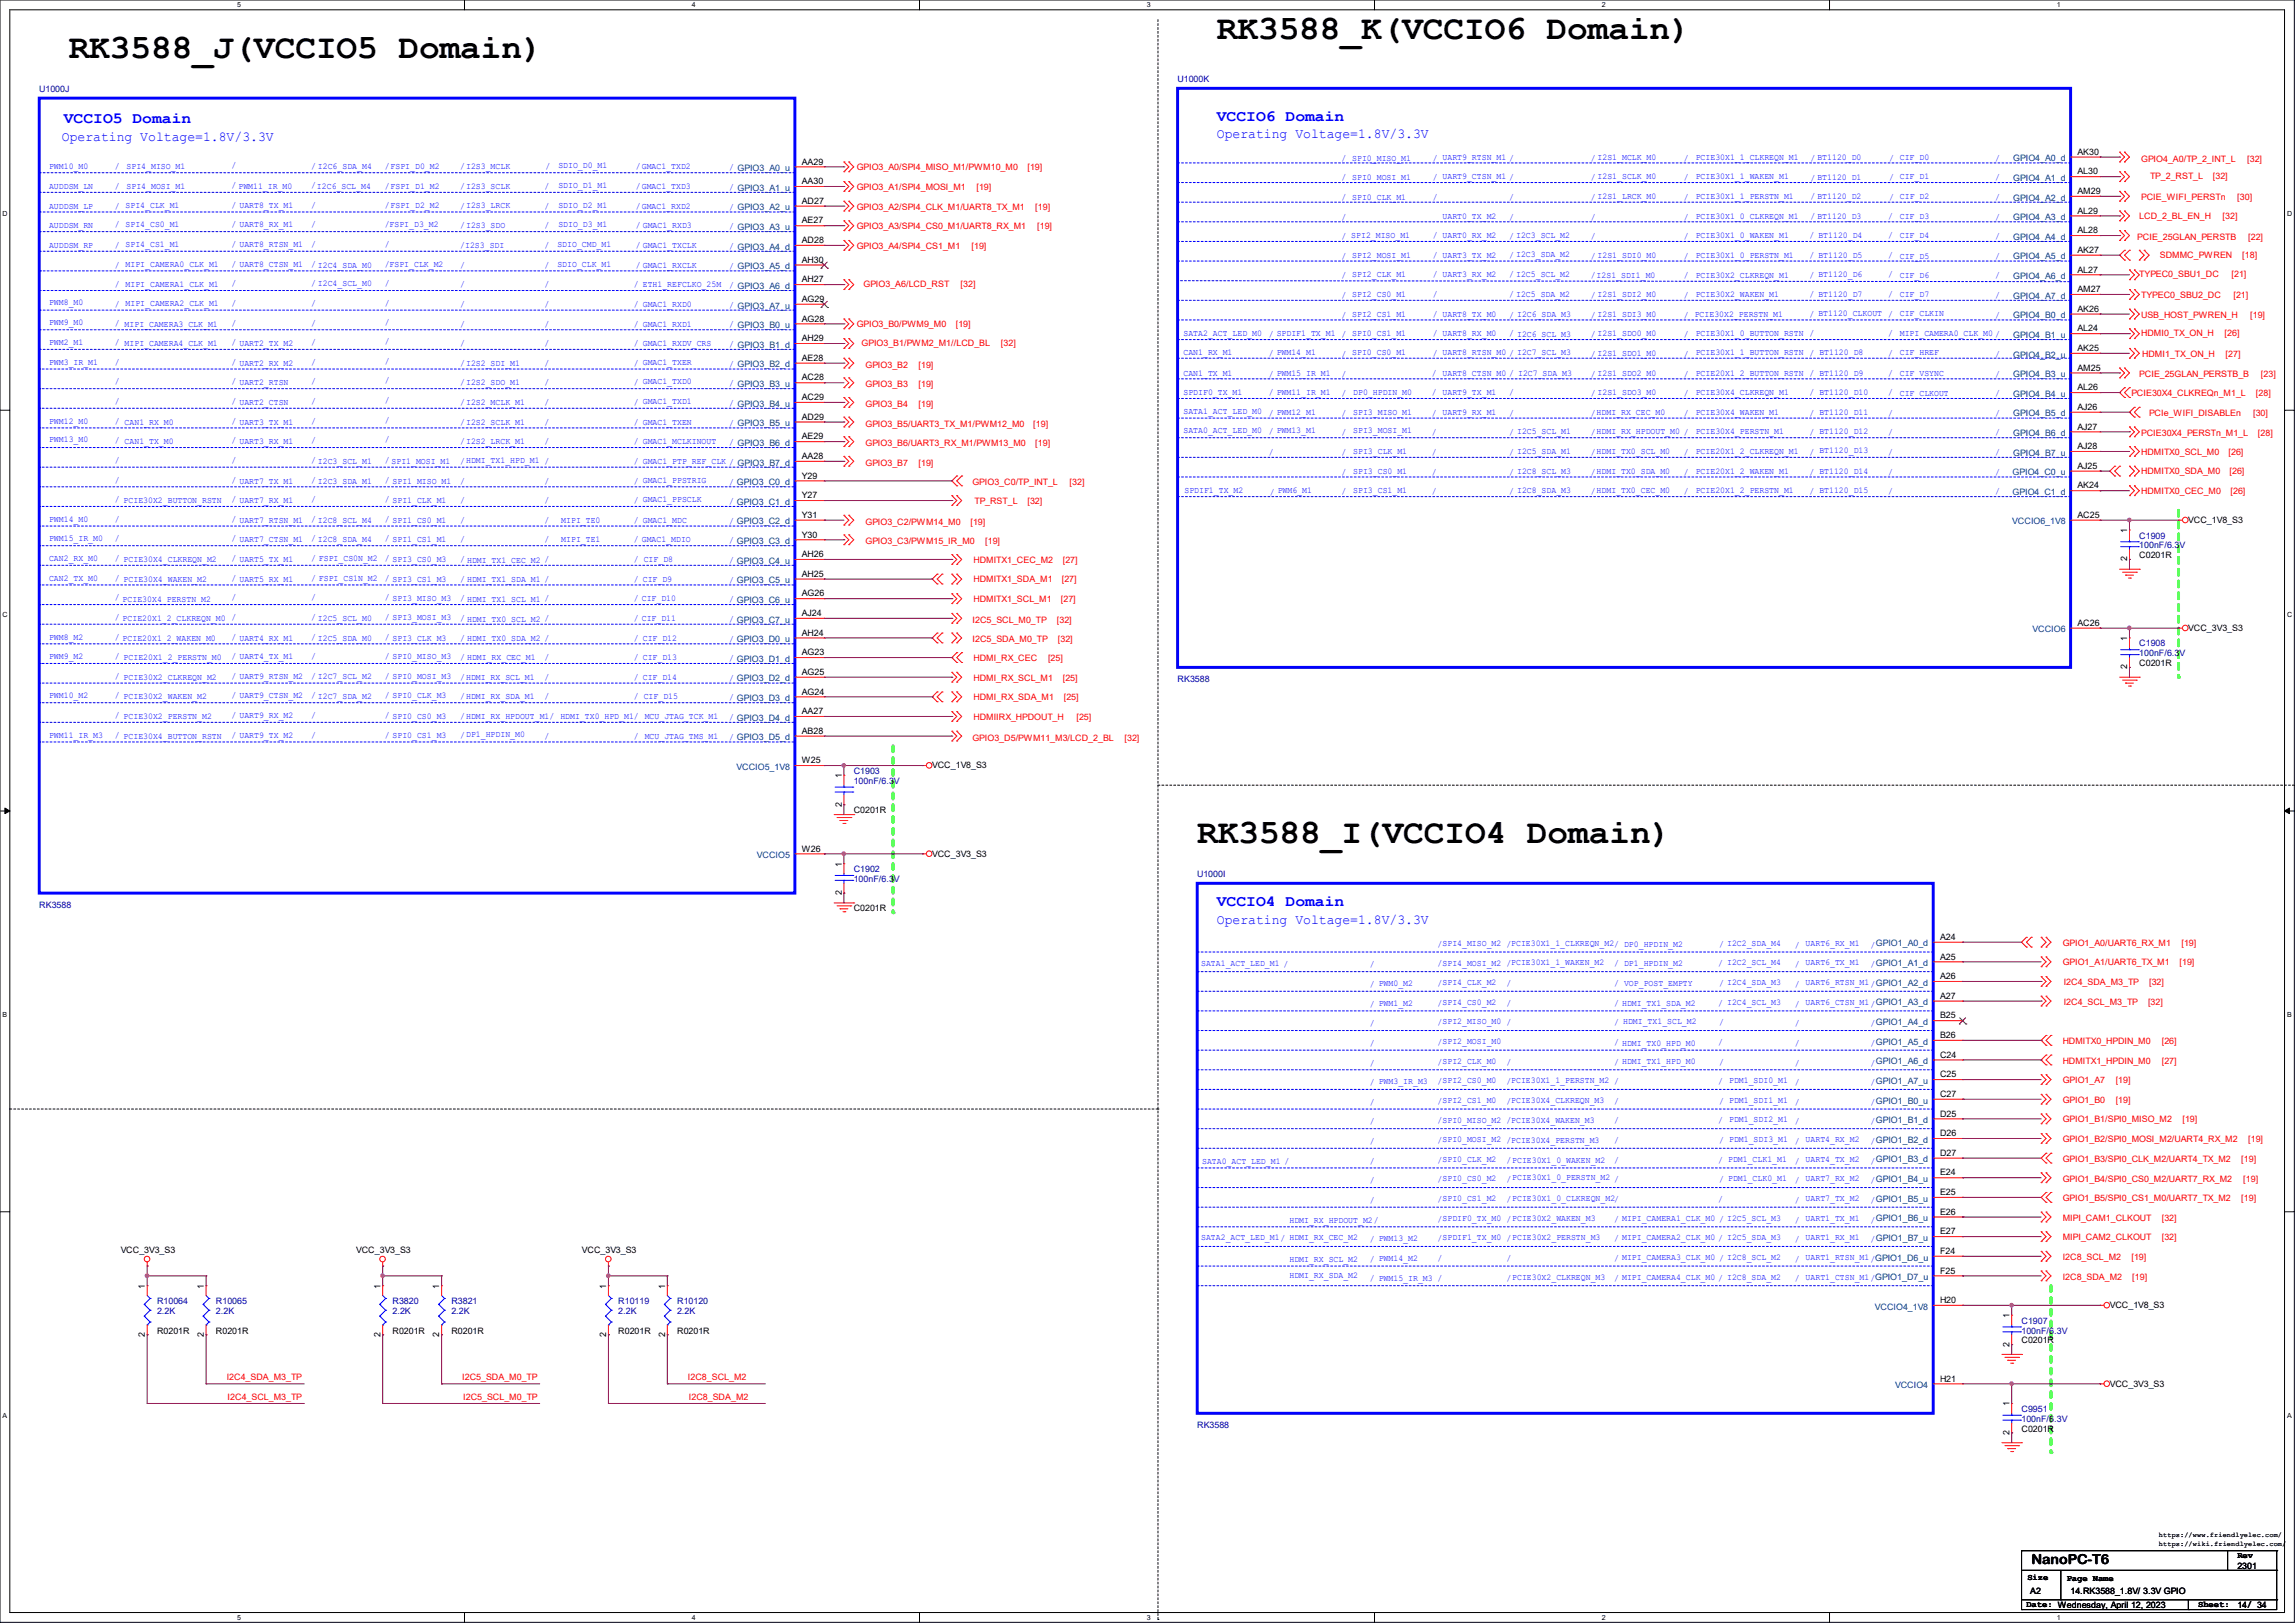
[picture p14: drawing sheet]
<svg xmlns="http://www.w3.org/2000/svg" width="297mm" height="210mm" viewBox="0 0 297 210" stroke-linecap="round" stroke-linejoin="round" font-family="sans-serif">
<defs><g id="words">
<g font-size="4.4">
<text x="157.5" y="5">RK3588_K(VCCIO6 Domain)</text>
<text x="8.9" y="7.5">RK3588_J(VCCIO5 Domain)</text>
<text x="154.9" y="109.1">RK3588_I(VCCIO4 Domain)</text>
</g>
<g font-size="2" fill="#00f">
<text x="8.3" y="15.9">VCCIO5 Domain</text>
<text x="157.5" y="15.7">VCCIO6 Domain</text>
<text x="157.5" y="117.3">VCCIO4 Domain</text>
</g>
<g font-size="1.8" fill="#00f">
<text x="157.5" y="17.9">Operating Voltage=1.8V/3.3V</text>
<text x="8" y="18.3">Operating Voltage=1.8V/3.3V</text>
<text x="157.5" y="119.5">Operating Voltage=1.8V/3.3V</text>
</g>
<text font-size="1.8" x="262.9" y="202.4">NanoPC-T6</text>
<g font-size="1.1" fill="#000080">
<text x="5.1" y="11.9">U1000J</text>
<text x="152.4" y="10.6">U1000K</text>
<text x="276.9" y="69.7">C1909</text>
<text x="276.9" y="71">100nF/6.3V</text>
<text x="276.9" y="83.7">C1908</text>
<text x="152.4" y="88.2">RK3588</text>
<text x="276.9" y="84.9">100nF/6.3V</text>
<text x="110.5" y="100.2">C1903</text>
<text x="110.5" y="101.4">100nF/6.3V</text>
<text x="110.5" y="112.9">C1902</text>
<text x="154.9" y="113.5">U1000I</text>
<text x="5.1" y="117.4">RK3588</text>
<text x="110.5" y="114.1">100nF/6.3V</text>
<text x="20.3" y="168.7">R10064</text>
<text x="20.3" y="170">2.2K</text>
<text x="27.9" y="168.7">R10065</text>
<text x="27.9" y="170">2.2K</text>
<text x="50.8" y="168.7">R3820</text>
<text x="50.8" y="170">2.2K</text>
<text x="58.4" y="168.7">R3821</text>
<text x="58.4" y="170">2.2K</text>
<text x="80" y="168.7">R10119</text>
<text x="80" y="170">2.2K</text>
<text x="87.6" y="168.7">R10120</text>
<text x="87.6" y="170">2.2K</text>
<text x="261.6" y="171.3">C1907</text>
<text x="261.6" y="172.6">100nF/6.3V</text>
<text x="154.9" y="184.7">RK3588</text>
<text x="261.6" y="182.7">C9951</text>
<text x="261.6" y="184">100nF/6.3V</text>
</g>
<g font-size="1.1" fill="#00f">
<text x="6.3" y="21.9">PWM10_M0</text>
<text x="14.9" y="21.9">/</text>
<text x="16.4" y="21.9">SPI4_MISO_M1</text>
<text x="30" y="21.8">/</text>
<text x="40.3" y="21.9">/ I2C6_SDA_M4</text>
<text x="49.8" y="21.9">/FSPI_D0_M2</text>
<text x="59.6" y="21.9">/I2S3_MCLK</text>
<text x="70.6" y="21.9">/</text>
<text x="72.3" y="21.8">SDIO_D0_M1</text>
<text x="82.3" y="21.9">/GMAC1_TXD2</text>
<text x="94.4" y="22.1">/ GPIO3_A0_u</text>
<text x="173.6" y="20.8">/ SPI0_MISO_M1</text>
<text x="173.6" y="23.3">/ SPI0_MOSI_M1</text>
<text x="185.4" y="20.8">/ UART9_RTSN_M1 /</text>
<text x="185.4" y="23.3">/ UART9_CTSN_M1 /</text>
<text x="205.9" y="20.8">/ I2S1_MCLK_M0</text>
<text x="205.9" y="23.3">/ I2S1_SCLK_M0</text>
<text x="217.9" y="20.8">/</text>
<text x="217.9" y="23.3">/</text>
<text x="219.5" y="23.2">PCIE30X1_1_WAKEN_M1</text>
<text x="219.5" y="20.7">PCIE30X1_1_CLKREQN_M1</text>
<text x="234.3" y="20.8">/ BT1120_D0</text>
<text x="234.3" y="23.5">/ BT1120_D1</text>
<text x="244.5" y="23.3">/ CIF_D1</text>
<text x="244.5" y="20.8">/ CIF_D0</text>
<text x="258.2" y="20.8">/</text>
<text x="258.2" y="23.3">/</text>
<text x="6.3" y="27">AUDDSM_LP</text>
<text x="6.3" y="29.5">AUDDSM_RN</text>
<text x="6.3" y="24.5">AUDDSM_LN</text>
<text x="14.9" y="24.5">/</text>
<text x="14.9" y="27">/ SPI4_CLK_M1</text>
<text x="14.9" y="29.4">/ SPI4_CS0_M1</text>
<text x="16.4" y="24.5">SPI4_MOSI_M1</text>
<text x="30" y="29.4">/ UART8_RX_M1</text>
<text x="30" y="24.3">/ PWM11_IR_M0</text>
<text x="30" y="26.9">/ UART8_TX_M1</text>
<text x="40.3" y="24.3">/I2C6_SCL_M4</text>
<text x="40.3" y="26.9">/</text>
<text x="40.3" y="29.4">/</text>
<text x="49.8" y="24.5">/FSPI_D1_M2</text>
<text x="49.8" y="26.9">/FSPI_D2_M2</text>
<text x="49.8" y="29.4">/FSPI_D3_M2</text>
<text x="59.6" y="24.5">/I2S3_SCLK</text>
<text x="59.6" y="27">/I2S3_LRCK</text>
<text x="59.6" y="29.5">/I2S3_SDO</text>
<text x="70.5" y="27">/</text>
<text x="70.5" y="24.5">/</text>
<text x="70.5" y="29.5">/</text>
<text x="72.3" y="24.3">SDIO_D1_M1</text>
<text x="72.3" y="29.4">SDIO_D3_M1</text>
<text x="72.3" y="26.9">SDIO_D2_M1</text>
<text x="82.3" y="24.5">/GMAC1_TXD3</text>
<text x="82.3" y="27">/GMAC1_RXD2</text>
<text x="82.3" y="29.5">/ GMAC1_RXD3</text>
<text x="94.4" y="24.6">/ GPIO3_A1_u</text>
<text x="94.4" y="27.1">/ GPIO3_A2_u</text>
<text x="94.4" y="29.7">/ GPIO3_A3_u</text>
<text x="173.6" y="28.4">/</text>
<text x="173.6" y="25.9">/ SPI0_CLK_M1</text>
<text x="185.4" y="25.9">/</text>
<text x="186.7" y="28.3">UART0_TX_M2</text>
<text x="195.3" y="25.9">/</text>
<text x="195.3" y="28.4">/</text>
<text x="205.9" y="25.9">/ I2S1_LRCK_M0</text>
<text x="205.9" y="28.4">/</text>
<text x="217.9" y="25.9">/</text>
<text x="217.9" y="28.4">/</text>
<text x="219.5" y="28.3">PCIE30X1_0_CLKREQN_M1</text>
<text x="219.5" y="25.7">PCIE30X1_1_PERSTN_M1</text>
<text x="234.3" y="25.7">/ BT1120_D2</text>
<text x="234.3" y="28.3">/ BT1120_D3</text>
<text x="244.3" y="28.3">/</text>
<text x="244.5" y="25.9">/ CIF_D2</text>
<text x="245.9" y="28.3">CIF_D3</text>
<text x="258.2" y="25.9">/</text>
<text x="258.2" y="28.4">/</text>
<text x="6.3" y="32.1">AUDDSM_RP</text>
<text x="14.9" y="32.1">/ SPI4_CS1_M1</text>
<text x="14.9" y="34.6">/ MIPI_CAMERA0_CLK_M1</text>
<text x="30" y="32">/ UART8_RTSN_M1</text>
<text x="30" y="34.5">/ UART8_CTSN_M1</text>
<text x="40.3" y="32">/</text>
<text x="40.3" y="34.5">/ I2C4_SDA_M0</text>
<text x="49.8" y="32">/</text>
<text x="49.8" y="34.5">/FSPI_CLK_M2</text>
<text x="59.6" y="32.1">/I2S3_SDI</text>
<text x="59.6" y="34.6">/</text>
<text x="70.5" y="32.1">/</text>
<text x="70.5" y="34.6">/</text>
<text x="72.1" y="34.5">SDIO_CLK_M1</text>
<text x="72.1" y="32">SDIO_CMD_M1</text>
<text x="82.3" y="32.1">/ GMAC1_TXCLK</text>
<text x="82.3" y="34.6">/ GMAC1_RXCLK</text>
<text x="94.4" y="32.2">/ GPIO3_A4_d</text>
<text x="94.4" y="34.8">/ GPIO3_A5_d</text>
<text x="173.6" y="30.9">/ SPI2_MISO_M1</text>
<text x="173.6" y="33.5">/ SPI2_MOSI_M1</text>
<text x="185.4" y="33.4">/ UART3_TX_M2</text>
<text x="185.4" y="30.8">/ UART0_RX_M2</text>
<text x="185.4" y="35.9">/ UART3_RX_M2</text>
<text x="195.3" y="30.9">/ I2C3_SCL_M2</text>
<text x="195.3" y="33.4">/ I2C3_SDA_M2</text>
<text x="195.3" y="35.9">/ I2C5_SCL_M2</text>
<text x="205.9" y="30.9">/</text>
<text x="205.9" y="33.5">/ I2S1_SDI0_M0</text>
<text x="217.9" y="30.9">/</text>
<text x="217.9" y="33.5">/</text>
<text x="219.5" y="33.4">PCIE30X1_0_PERSTN_M1</text>
<text x="219.5" y="30.8">PCIE30X1_0_WAKEN_M1</text>
<text x="234.2" y="30.8">/ BT1120_D4</text>
<text x="234.2" y="33.4">/ BT1120_D5</text>
<text x="244.3" y="30.8">/</text>
<text x="244.3" y="33.4">/</text>
<text x="244.3" y="35.9">/</text>
<text x="245.9" y="30.8">CIF_D4</text>
<text x="245.9" y="33.5">CIF_D5</text>
<text x="258.2" y="30.9">/</text>
<text x="258.2" y="33.5">/</text>
<text x="6.3" y="39.5">PWM8_M0</text>
<text x="6.3" y="42">PWM9_M0</text>
<text x="14.9" y="39.7">/ MIPI_CAMERA2_CLK_M1</text>
<text x="14.9" y="37.2">/ MIPI_CAMERA1_CLK_M1</text>
<text x="30" y="37">/</text>
<text x="30" y="39.6">/</text>
<text x="40.3" y="37">/ I2C4_SCL_M0</text>
<text x="40.3" y="39.6">/</text>
<text x="49.8" y="37">/</text>
<text x="49.8" y="39.6">/</text>
<text x="49.8" y="42">/</text>
<text x="59.6" y="37.2">/</text>
<text x="59.6" y="39.7">/</text>
<text x="70.5" y="37.2">/</text>
<text x="70.5" y="39.7">/</text>
<text x="82" y="37.2">/ ETH1_REFCLKO_25M</text>
<text x="82" y="39.7">/ GMAC1_RXD0</text>
<text x="94.4" y="37.3">/ GPIO3_A6_d</text>
<text x="94.4" y="39.8">/ GPIO3_A7_u</text>
<text x="173.6" y="36">/ SPI2_CLK_M1</text>
<text x="173.6" y="38.6">/ SPI2_CS0_M1</text>
<text x="173.6" y="41.1">/ SPI2_CS1_M1</text>
<text x="185.4" y="38.4">/</text>
<text x="185.4" y="41">/ UART8_TX_M0</text>
<text x="195.3" y="38.4">/ I2C5_SDA_M2</text>
<text x="195.3" y="41.1">/ I2C6_SDA_M3</text>
<text x="205.9" y="36">/I2S1_SDI1_M0</text>
<text x="205.9" y="38.6">/ I2S1_SDI2_M0</text>
<text x="205.9" y="41.1">/ I2S1_SDI3_M0</text>
<text x="217.9" y="36">/</text>
<text x="217.9" y="38.6">/</text>
<text x="217.9" y="41.1">/ PCIE30X2_PERSTN_M1</text>
<text x="219.5" y="38.4">PCIE30X2_WAKEN_M1</text>
<text x="219.5" y="36">PCIE30X2_CLKREQN_M1</text>
<text x="234.2" y="36">/ BT1120_D6</text>
<text x="234.2" y="41">/ BT1120_CLKOUT /</text>
<text x="234.2" y="38.4">/ BT1120_D7</text>
<text x="244.3" y="38.4">/</text>
<text x="245.9" y="36">CIF_D6</text>
<text x="245.9" y="40.9">CIF_CLKIN</text>
<text x="245.9" y="38.4">CIF_D7</text>
<text x="258.2" y="36">/</text>
<text x="258.2" y="38.6">/</text>
<text x="258.2" y="41.1">/</text>
<text x="6.3" y="47.2">PWM3_IR_M1</text>
<text x="6.3" y="44.7">PWM2_M1</text>
<text x="14.9" y="42.1">/ MIPI_CAMERA3_CLK_M1</text>
<text x="14.9" y="44.7">/ MIPI_CAMERA4_CLK_M1</text>
<text x="14.9" y="47.2">/</text>
<text x="30" y="44.7">/ UART2_TX_M2</text>
<text x="30" y="42.1">/</text>
<text x="30" y="47.2">/ UART2_RX_M2</text>
<text x="40.3" y="47.2">/</text>
<text x="40.3" y="42.1">/</text>
<text x="40.3" y="44.7">/</text>
<text x="49.8" y="44.5">/</text>
<text x="49.8" y="47.1">/</text>
<text x="59.6" y="42.2">/</text>
<text x="59.6" y="44.8">/</text>
<text x="59.6" y="47.3">/I2S2_SDI_M1</text>
<text x="70.5" y="44.8">/</text>
<text x="70.5" y="42.2">/</text>
<text x="70.5" y="47.3">/</text>
<text x="82" y="42.2">/ GMAC1_RXD1</text>
<text x="82" y="44.8">/ GMAC1_RXDV_CRS</text>
<text x="82" y="47.3">/ GMAC1_TXER</text>
<text x="94.4" y="42.4">/ GPIO3_B0_u</text>
<text x="94.4" y="44.9">/ GPIO3_B1_d</text>
<text x="94.4" y="47.5">/ GPIO3_B2_d</text>
<text x="153.2" y="45.9">CAN1_RX_M1</text>
<text x="153.2" y="43.5">SATA2_ACT_LED_M0</text>
<text x="164.2" y="46.1">/ PWM14_M1</text>
<text x="164.2" y="43.6">/ SPDIF1_TX_M1 / SPI0_CS1_M1</text>
<text x="173.6" y="46.2">/ SPI0_CS0_M1</text>
<text x="185.4" y="43.5">/ UART8_RX_M0</text>
<text x="185.4" y="46.1">/ UART8_RTSN_M0 / I2C7_SCL_M3</text>
<text x="195.3" y="43.5">/ I2C6_SCL_M3</text>
<text x="205.9" y="43.6">/ I2S1_SDO0_M0</text>
<text x="205.9" y="46.2">/ I2S1_SDO1_M0</text>
<text x="217.9" y="43.6">/</text>
<text x="217.9" y="46.2">/</text>
<text x="219.5" y="45.9">PCIE30X1_1_BUTTON_RSTN / BT1120_D8</text>
<text x="219.5" y="43.5">PCIE30X1_0_BUTTON_RSTN /</text>
<text x="244.3" y="43.5">/</text>
<text x="244.3" y="46.1">/</text>
<text x="245.9" y="45.9">CIF_HREF</text>
<text x="245.9" y="43.5">MIPI_CAMERA0_CLK_M0 /</text>
<text x="258.2" y="46.2">/</text>
<text x="14.9" y="49.7">/</text>
<text x="14.9" y="52.3">/</text>
<text x="30" y="49.7">/ UART2_RTSN</text>
<text x="30" y="52.3">/ UART2_CTSN</text>
<text x="40.3" y="49.7">/</text>
<text x="40.3" y="52.3">/</text>
<text x="49.8" y="49.6">/</text>
<text x="49.8" y="52.2">/</text>
<text x="59.6" y="49.9">/I2S2_SDO_M1</text>
<text x="59.6" y="52.4">/I2S2_MCLK_M1</text>
<text x="70.5" y="49.9">/</text>
<text x="70.5" y="52.4">/</text>
<text x="82" y="49.9">/ GMAC1_TXD0</text>
<text x="82" y="52.4">/ GMAC1_TXD1</text>
<text x="94.4" y="50">/ GPIO3_B3_u</text>
<text x="94.4" y="52.5">/ GPIO3_B4_u</text>
<text x="153.2" y="48.6">CAN1_TX_M1</text>
<text x="153.2" y="53.6">SATA1_ACT_LED_M0</text>
<text x="153.2" y="51.1">SPDIF0_TX_M1</text>
<text x="164.2" y="48.7">/ PWM15_IR_M1</text>
<text x="164.2" y="53.8">/ PWM12_M1</text>
<text x="164.2" y="51.1">/ PWM11_IR_M1</text>
<text x="173.6" y="48.7">/</text>
<text x="173.6" y="51.3">/</text>
<text x="173.6" y="53.8">/</text>
<text x="175.1" y="53.7">SPI3_MISO_M1</text>
<text x="175.1" y="51.1">DP0_HPDIN_M0</text>
<text x="185.3" y="48.6">/ UART8_CTSN_M0 / I2C7_SDA_M3</text>
<text x="185.3" y="51.1">/ UART9_TX_M1</text>
<text x="185.3" y="53.8">/ UART9_RX_M1</text>
<text x="195.3" y="51.1">/</text>
<text x="195.3" y="53.8">/</text>
<text x="205.9" y="48.7">/ I2S1_SDO2_M0</text>
<text x="205.9" y="51.3">/ I2S1_SDO3_M0</text>
<text x="205.9" y="53.8">/HDMI_RX_CEC_M0</text>
<text x="217.9" y="48.7">/</text>
<text x="217.9" y="51.3">/</text>
<text x="217.9" y="53.8">/</text>
<text x="219.5" y="53.7">PCIE30X4_WAKEN_M1</text>
<text x="219.5" y="51.1">PCIE30X4_CLKREQN_M1</text>
<text x="219.5" y="48.6">PCIE20X1_2_BUTTON_RSTN / BT1120_D9</text>
<text x="234.2" y="51.1">/ BT1120_D10</text>
<text x="234.2" y="53.8">/ BT1120_D11</text>
<text x="244.3" y="48.6">/</text>
<text x="244.3" y="51.1">/</text>
<text x="244.3" y="53.8">/</text>
<text x="245.9" y="48.6">CIF_VSYNC</text>
<text x="245.9" y="51.3">CIF_CLKOUT</text>
<text x="258.2" y="48.7">/</text>
<text x="258.2" y="51.3">/</text>
<text x="258.2" y="53.8">/</text>
<text x="6.3" y="54.8">PWM12_M0</text>
<text x="6.3" y="57.2">PWM13_M0</text>
<text x="14.9" y="54.8">/ CAN1_RX_M0</text>
<text x="14.9" y="57.4">/ CAN1_TX_M0</text>
<text x="14.9" y="59.9">/</text>
<text x="30" y="54.8">/ UART3_TX_M1</text>
<text x="30" y="57.4">/ UART3_RX_M1</text>
<text x="30" y="59.9">/</text>
<text x="40.3" y="54.8">/</text>
<text x="40.3" y="57.4">/</text>
<text x="40.3" y="59.9">/ I2C3_SCL_M1</text>
<text x="49.8" y="54.7">/</text>
<text x="49.8" y="57.2">/</text>
<text x="49.8" y="59.9">/ SPI1_MOSI_M1</text>
<text x="59.6" y="55">/I2S2_SCLK_M1</text>
<text x="59.6" y="57.5">/I2S2_LRCK_M1</text>
<text x="70.5" y="55">/</text>
<text x="70.5" y="57.5">/</text>
<text x="82" y="55">/ GMAC1_TXEN</text>
<text x="82" y="57.5">/ GMAC1_MCLKINOUT</text>
<text x="94.4" y="55.1">/ GPIO3_B5_u</text>
<text x="94.4" y="57.6">/ GPIO3_B6_d</text>
<text x="153.2" y="56.1">SATA0_ACT_LED_M0</text>
<text x="164.2" y="58.9">/</text>
<text x="164.2" y="56.2">/ PWM13_M1</text>
<text x="173.6" y="56.3">/</text>
<text x="173.6" y="58.9">/</text>
<text x="175.1" y="56.1">SPI3_MOSI_M1</text>
<text x="175.1" y="58.8">SPI3_CLK_M1</text>
<text x="185.3" y="56.3">/</text>
<text x="185.3" y="58.9">/</text>
<text x="195.3" y="56.3">/ I2C5_SCL_M1</text>
<text x="195.3" y="58.9">/ I2C5_SDA_M1</text>
<text x="205.9" y="56.3">/HDMI_RX_HPDOUT_M0 /</text>
<text x="205.9" y="58.9">/HDMI_TX0_SCL_M0</text>
<text x="217.9" y="58.9">/</text>
<text x="219.5" y="58.8">PCIE20X1_2_CLKREQN_M1</text>
<text x="219.5" y="56.2">PCIE30X4_PERSTN_M1</text>
<text x="234.2" y="56.3">/ BT1120_D12</text>
<text x="234.2" y="58.9">/ BT1120_D13</text>
<text x="244.3" y="56.3">/</text>
<text x="244.3" y="58.9">/</text>
<text x="258.2" y="56.3">/</text>
<text x="258.2" y="58.9">/</text>
<text x="14.9" y="62.4">/</text>
<text x="14.9" y="65">/ PCIE30X2_BUTTON_RSTN</text>
<text x="30" y="62.4">/ UART7_TX_M1</text>
<text x="30" y="65">/ UART7_RX_M1</text>
<text x="40.3" y="62.4">/ I2C3_SDA_M1</text>
<text x="40.3" y="65">/</text>
<text x="49.8" y="62.4">/ SPI1_MISO_M1</text>
<text x="49.8" y="65">/ SPI1_CLK_M1</text>
<text x="59.6" y="60">/HDMI_TX1_HPD_M1 /</text>
<text x="59.6" y="62.6">/</text>
<text x="59.6" y="65.1">/</text>
<text x="70.5" y="62.6">/</text>
<text x="70.5" y="65.1">/</text>
<text x="82" y="60">/ GMAC1_PTP_REF_CLK / GPIO3_B7_d</text>
<text x="82" y="62.6">/ GMAC1_PPSTRIG</text>
<text x="82" y="65.1">/ GMAC1_PPSCLK</text>
<text x="94.4" y="62.7">/ GPIO3_C0_d</text>
<text x="94.4" y="65.2">/ GPIO3_C1_d</text>
<text x="153.3" y="63.8">SPDIF1_TX_M2</text>
<text x="164.3" y="64.1">/ PWM6_M1</text>
<text x="173.6" y="61.4">/</text>
<text x="173.6" y="64">/</text>
<text x="175.1" y="63.8">SPI3_CS1_M1</text>
<text x="175.1" y="61.3">SPI3_CS0_M1</text>
<text x="185.3" y="61.4">/</text>
<text x="185.3" y="64">/</text>
<text x="195.3" y="61.4">/ I2C8_SCL_M3</text>
<text x="195.3" y="64">/ I2C8_SDA_M3</text>
<text x="205.9" y="61.4">/HDMI_TX0_SDA_M0</text>
<text x="205.9" y="64">/HDMI_TX0_CEC_M0</text>
<text x="217.9" y="61.4">/</text>
<text x="217.9" y="64">/</text>
<text x="219.5" y="61.3">PCIE20X1_2_WAKEN_M1</text>
<text x="219.5" y="63.8">PCIE20X1_2_PERSTN_M1</text>
<text x="234.2" y="61.4">/ BT1120_D14</text>
<text x="234.2" y="64">/ BT1120_D15</text>
<text x="244.3" y="61.4">/</text>
<text x="244.3" y="64">/</text>
<text x="258.2" y="61.4">/</text>
<text x="258.2" y="64">/</text>
<text x="6.3" y="70.1">PWM15_IR_M0</text>
<text x="6.3" y="67.5">PWM14_M0</text>
<text x="14.9" y="67.5">/</text>
<text x="14.9" y="70.1">/</text>
<text x="30" y="67.5">/ UART7_RTSN_M1</text>
<text x="30" y="70.1">/ UART7_CTSN_M1</text>
<text x="40.3" y="67.5">/ I2C8_SCL_M4</text>
<text x="40.3" y="70.1">/ I2C8_SDA_M4</text>
<text x="49.8" y="67.5">/ SPI1_CS0_M1</text>
<text x="49.8" y="70.1">/ SPI1_CS1_M1</text>
<text x="59.6" y="67.7">/</text>
<text x="59.6" y="70.2">/</text>
<text x="70.5" y="67.7">/</text>
<text x="70.5" y="70.2">/</text>
<text x="72.6" y="70.2">MIPI_TE1</text>
<text x="72.6" y="67.7">MIPI_TE0</text>
<text x="82" y="67.7">/ GMAC1_MDC</text>
<text x="82" y="70.2">/ GMAC1_MDIO</text>
<text x="94.4" y="67.8">/ GPIO3_C2_d</text>
<text x="94.4" y="70.3">/ GPIO3_C3_d</text>
<text x="6.3" y="72.6">CAN2_RX_M0</text>
<text x="6.3" y="75.1">CAN2_TX_M0</text>
<text x="14.9" y="72.6">/ PCIE30X4_CLKREQN_M2</text>
<text x="14.9" y="75.1">/ PCIE30X4_WAKEN_M2</text>
<text x="14.9" y="77.7">/ PCIE30X4_PERSTN_M2</text>
<text x="30" y="72.6">/ UART5_TX_M1</text>
<text x="30" y="75.1">/ UART5_RX_M1</text>
<text x="30" y="77.7">/</text>
<text x="40.3" y="72.6">/ FSPI_CS0N_M2</text>
<text x="40.3" y="75.1">/ FSPI_CS1N_M2</text>
<text x="40.3" y="77.7">/</text>
<text x="49.8" y="72.6">/ SPI3_CS0_M3</text>
<text x="49.8" y="75.1">/ SPI3_CS1_M3</text>
<text x="49.8" y="77.7">/ SPI3_MISO_M3</text>
<text x="59.6" y="72.7">/ HDMI_TX1_CEC_M2 /</text>
<text x="59.6" y="75.3">/ HDMI_TX1_SDA_M1 /</text>
<text x="59.6" y="77.8">/ HDMI_TX1_SCL_M1 /</text>
<text x="82" y="72.7">/ CIF_D8</text>
<text x="82" y="75.3">/ CIF_D9</text>
<text x="82" y="77.8">/ CIF_D10</text>
<text x="94.4" y="72.9">/ GPIO3_C4_u</text>
<text x="94.4" y="75.4">/ GPIO3_C5_u</text>
<text x="94.4" y="77.9">/ GPIO3_C6_u</text>
<text x="6.3" y="82.8">PWM8_M2</text>
<text x="14.9" y="80.2">/ PCIE20X1_2_CLKREQN_M0 /</text>
<text x="14.9" y="82.8">/ PCIE20X1_2_WAKEN_M0</text>
<text x="30" y="82.8">/ UART4_RX_M1</text>
<text x="40.3" y="80.2">/ I2C5_SCL_M0</text>
<text x="40.3" y="82.8">/ I2C5_SDA_M0</text>
<text x="49.8" y="80.2">/ SPI3_MOSI_M3</text>
<text x="49.8" y="82.8">/ SPI3_CLK_M3</text>
<text x="59.6" y="80.4">/ HDMI_TX0_SCL_M2 /</text>
<text x="59.6" y="82.9">/ HDMI_TX0_SDA_M2 /</text>
<text x="82" y="80.4">/ CIF_D11</text>
<text x="82" y="82.9">/ CIF_D12</text>
<text x="94.4" y="80.5">/ GPIO3_C7_u</text>
<text x="94.4" y="83">/ GPIO3_D0_u</text>
<text x="6.3" y="85.3">PWM9_M2</text>
<text x="14.9" y="85.3">/ PCIE20X1_2_PERSTN_M0</text>
<text x="14.9" y="87.8">/ PCIE30X2_CLKREQN_M2</text>
<text x="30" y="85.3">/ UART4_TX_M1</text>
<text x="30" y="87.8">/ UART9_RTSN_M2</text>
<text x="40.3" y="85.3">/</text>
<text x="40.3" y="87.8">/ I2C7_SCL_M2</text>
<text x="49.8" y="85.3">/ SPI0_MISO_M3</text>
<text x="49.8" y="87.8">/ SPI0_MOSI_M3</text>
<text x="59.6" y="85.4">/ HDMI_RX_CEC_M1</text>
<text x="59.6" y="88">/HDMI_RX_SCL_M1</text>
<text x="70.5" y="85.4">/</text>
<text x="70.5" y="88">/</text>
<text x="82" y="85.4">/ CIF_D13</text>
<text x="82" y="88">/ CIF_D14</text>
<text x="94.4" y="85.6">/ GPIO3_D1_d</text>
<text x="94.4" y="88.1">/ GPIO3_D2_d</text>
<text x="6.3" y="90.4">PWM10_M2</text>
<text x="6.3" y="95.5">PWM11_IR_M3</text>
<text x="14.9" y="90.4">/ PCIE30X2_WAKEN_M2</text>
<text x="14.9" y="92.9">/ PCIE30X2_PERSTN_M2</text>
<text x="14.9" y="95.5">/ PCIE30X4_BUTTON_RSTN</text>
<text x="30" y="90.4">/ UART9_CTSN_M2</text>
<text x="30" y="92.9">/ UART9_RX_M2</text>
<text x="30" y="95.5">/ UART9_TX_M2</text>
<text x="40.3" y="90.4">/ I2C7_SDA_M2</text>
<text x="40.3" y="92.9">/</text>
<text x="40.3" y="95.5">/</text>
<text x="49.8" y="90.4">/ SPI0_CLK_M3</text>
<text x="49.8" y="92.9">/ SPI0_CS0_M3</text>
<text x="49.8" y="95.5">/ SPI0_CS1_M3</text>
<text x="59.6" y="95.5">/DP1_HPDIN_M0</text>
<text x="59.6" y="90.5">/HDMI_RX_SDA_M1</text>
<text x="59.6" y="93.1">/HDMI_RX_HPDOUT_M1/ HDMI_TX0_HPD_M1/ MCU_JTAG_TCK_M1</text>
<text x="70.5" y="90.5">/</text>
<text x="70.5" y="95.6">/</text>
<text x="82" y="90.5">/ CIF_D15</text>
<text x="82" y="95.6">/ MCU_JTAG_TMS_M1</text>
<text x="94.4" y="90.6">/ GPIO3_D3_d</text>
<text x="94.4" y="93.2">/ GPIO3_D4_d</text>
<text x="94.4" y="95.7">/ GPIO3_D5_d</text>
<text x="155.4" y="125.1">SATA1_ACT_LED_M1 /</text>
<text x="177.3" y="125.2">/</text>
<text x="186.1" y="125.1">/SPI4_MOSI_M2 /PCIE30X1_1_WAKEN_M2</text>
<text x="186.1" y="122.5">/SPI4_MISO_M2 /PCIE30X1_1_CLKREQN_M2/ DP0_HPDIN_M2</text>
<text x="208.9" y="125.1">/ DP1_HPDIN_M2</text>
<text x="222.4" y="125.1">/ I2C2_SCL_M4</text>
<text x="222.5" y="122.5">/ I2C2_SDA_M4</text>
<text x="232.3" y="125.2">/ UART6_TX_M1</text>
<text x="232.3" y="122.6">/ UART6_RX_M1</text>
<text x="242.1" y="122.6">/GPIO1_A0_d</text>
<text x="242.1" y="125.2">/GPIO1_A1_d</text>
<text x="177.3" y="127.7">/ PWM0_M2</text>
<text x="177.3" y="130.3">/ PWM1_M2</text>
<text x="186.1" y="127.6">/SPI4_CLK_M2</text>
<text x="186.1" y="130.1">/SPI4_CS0_M2</text>
<text x="194.9" y="130.1">/</text>
<text x="194.9" y="127.6">/</text>
<text x="208.9" y="130.1">/ HDMI_TX1_SDA_M2</text>
<text x="208.9" y="127.6">/ VOP_POST_EMPTY</text>
<text x="222.4" y="130.1">/ I2C4_SCL_M3</text>
<text x="222.5" y="127.6">/ I2C4_SDA_M3</text>
<text x="232.3" y="130.3">/ UART6_CTSN_M1/GPIO1_A3_d</text>
<text x="232.3" y="127.7">/ UART6_RTSN_M1/GPIO1_A2_d</text>
<text x="177.3" y="137.9">/</text>
<text x="177.3" y="132.8">/</text>
<text x="177.3" y="135.3">/</text>
<text x="186.1" y="137.8">/SPI2_CLK_M0</text>
<text x="186.1" y="132.7">/SPI2_MISO_M0 /</text>
<text x="186.1" y="135.2">/SPI2_MOSI_M0</text>
<text x="194.9" y="137.8">/</text>
<text x="208.9" y="135.2">/ HDMI_TX0_HPD_M0</text>
<text x="208.9" y="132.7">/ HDMI_TX1_SCL_M2</text>
<text x="208.9" y="137.8">/ HDMI_TX1_HPD_M0</text>
<text x="222.4" y="135.2">/</text>
<text x="222.5" y="132.7">/</text>
<text x="222.5" y="137.8">/</text>
<text x="232.3" y="132.8">/</text>
<text x="232.3" y="135.3">/</text>
<text x="232.3" y="137.9">/</text>
<text x="242.1" y="137.9">/GPIO1_A6_d</text>
<text x="242.1" y="132.8">/GPIO1_A4_d</text>
<text x="242.1" y="135.3">/GPIO1_A5_d</text>
<text x="177.3" y="140.4">/ PWM3_IR_M3</text>
<text x="177.3" y="143">/</text>
<text x="186.1" y="142.8">/SPI2_CS1_M0</text>
<text x="186.1" y="140.3">/SPI2_CS0_M0</text>
<text x="194.9" y="142.8">/PCIE30X4_CLKREQN_M3</text>
<text x="194.9" y="140.3">/PCIE30X1_1_PERSTN_M2 /</text>
<text x="208.9" y="142.8">/</text>
<text x="222.4" y="140.3">/ PDM1_SDI0_M1</text>
<text x="222.5" y="142.8">/ PDM1_SDI1_M1</text>
<text x="232.3" y="143">/</text>
<text x="232.3" y="140.4">/</text>
<text x="242.1" y="143">/GPIO1_B0_u</text>
<text x="242.1" y="140.4">/GPIO1_A7_u</text>
<text x="177.3" y="148">/</text>
<text x="177.3" y="145.5">/</text>
<text x="186.1" y="147.9">/SPI0_MOSI_M2 /PCIE30X4_PERSTN_M3</text>
<text x="186.1" y="145.4">/SPI0_MISO_M2 /PCIE30X4_WAKEN_M3</text>
<text x="208.9" y="145.4">/</text>
<text x="208.9" y="147.9">/</text>
<text x="222.4" y="145.4">/ PDM1_SDI2_M1</text>
<text x="222.5" y="147.9">/ PDM1_SDI3_M1</text>
<text x="232.3" y="148">/ UART4_RX_M2</text>
<text x="232.3" y="145.5">/</text>
<text x="242.1" y="148">/GPIO1_B2_d</text>
<text x="242.1" y="145.5">/GPIO1_B1_d</text>
<text x="155.6" y="150.6">SATA0_ACT_LED_M1 /</text>
<text x="177.3" y="150.6">/</text>
<text x="177.3" y="153.1">/</text>
<text x="177.3" y="155.7">/</text>
<text x="186.1" y="150.5">/SPI0_CLK_M2</text>
<text x="186.1" y="155.5">/SPI0_CS1_M2</text>
<text x="186.1" y="153">/SPI0_CS0_M2</text>
<text x="194.9" y="150.5">/PCIE30X1_0_WAKEN_M2</text>
<text x="194.9" y="153">/PCIE30X1_0_PERSTN_M2 /</text>
<text x="194.9" y="155.5">/PCIE30X1_0_CLKREQN_M2/</text>
<text x="208.9" y="150.5">/</text>
<text x="222.4" y="150.5">/ PDM1_CLK1_M1</text>
<text x="222.4" y="155.5">/</text>
<text x="222.5" y="153">/ PDM1_CLK0_M1</text>
<text x="232.3" y="150.6">/ UART4_TX_M2</text>
<text x="232.3" y="155.7">/ UART7_TX_M2</text>
<text x="232.3" y="153.1">/ UART7_RX_M2</text>
<text x="242.1" y="153.1">/GPIO1_B4_u</text>
<text x="242.1" y="155.7">/GPIO1_B5_u</text>
<text x="242.1" y="150.6">/GPIO1_B3_d</text>
<text x="155.4" y="160.5">SATA2_ACT_LED_M1/ HDMI_RX_CEC_M2</text>
<text x="166.9" y="158.2">HDMI_RX_HPDOUT_M2/</text>
<text x="177.3" y="160.7">/ PWM13_M2</text>
<text x="186.1" y="158.1">/SPDIF0_TX_M0 /PCIE30X2_WAKEN_M3</text>
<text x="186.1" y="160.6">/SPDIF1_TX_M0 /PCIE30X2_PERSTN_M3</text>
<text x="208.9" y="160.6">/ MIPI_CAMERA2_CLK_M0 / I2C5_SDA_M3</text>
<text x="208.9" y="158.1">/ MIPI_CAMERA1_CLK_M0 / I2C5_SCL_M3</text>
<text x="232.3" y="160.7">/ UART1_RX_M1</text>
<text x="232.3" y="158.2">/ UART1_TX_M1</text>
<text x="242.1" y="160.7">/GPIO1_B7_u</text>
<text x="242.1" y="158.2">/GPIO1_B6_u</text>
<text x="166.9" y="163.3">HDMI_RX_SCL_M2</text>
<text x="166.9" y="165.3">HDMI_RX_SDA_M2</text>
<text x="177.3" y="163.3">/ PWM14_M2</text>
<text x="177.3" y="165.8">/ PWM15_IR_M3 /</text>
<text x="186.1" y="163.2">/</text>
<text x="194.9" y="165.7">/PCIE30X2_CLKREQN_M3</text>
<text x="194.9" y="163.2">/</text>
<text x="208.9" y="163.2">/ MIPI_CAMERA3_CLK_M0 / I2C8_SCL_M2</text>
<text x="208.9" y="165.7">/ MIPI_CAMERA4_CLK_M0 / I2C8_SDA_M2</text>
<text x="232.3" y="165.8">/ UART1_CTSN_M1/GPIO1_D7_u</text>
<text x="232.3" y="163.3">/ UART1_RTSN_M1/GPIO1_D6_u</text>
</g>
<g font-size="1.1">
<text x="103.8" y="21.3">AA29</text>
<text x="103.8" y="23.8">AA30</text>
<text x="268.9" y="20">AK30</text>
<text x="268.9" y="22.6">AL30</text>
<text x="103.8" y="26.4">AD27</text>
<text x="103.8" y="28.9">AE27</text>
<text x="268.9" y="27.6">AL29</text>
<text x="268.9" y="25.1">AM29</text>
<text x="103.8" y="31.5">AD28</text>
<text x="103.8" y="34">AH30</text>
<text x="268.9" y="32.7">AK27</text>
<text x="268.9" y="35.3">AL27</text>
<text x="268.9" y="30.2">AL28</text>
<text x="103.8" y="41.6">AG28</text>
<text x="103.8" y="39.1">AG29</text>
<text x="103.8" y="36.5">AH27</text>
<text x="268.9" y="40.3">AK26</text>
<text x="268.9" y="37.8">AM27</text>
<text x="103.8" y="46.7">AE28</text>
<text x="103.8" y="44.2">AH29</text>
<text x="268.9" y="45.4">AK25</text>
<text x="268.9" y="42.9">AL24</text>
<text x="268.9" y="48">AM25</text>
<text x="103.8" y="49.2">AC28</text>
<text x="103.8" y="51.8">AC29</text>
<text x="268.9" y="53">AJ26</text>
<text x="268.9" y="50.5">AL26</text>
<text x="103.8" y="59.4">AA28</text>
<text x="103.8" y="54.3">AD29</text>
<text x="103.8" y="56.9">AE29</text>
<text x="268.9" y="55.6">AJ27</text>
<text x="268.9" y="58.1">AJ28</text>
<text x="103.8" y="64.5">Y27</text>
<text x="103.8" y="61.9">Y29</text>
<text x="268.9" y="60.7">AJ25</text>
<text x="268.9" y="63.2">AK24</text>
<text x="103.8" y="69.6">Y30</text>
<text x="103.8" y="67">Y31</text>
<text x="268.9" y="67">AC25</text>
<text x="275.3" y="69" transform="rotate(-90 275.3 69)">1</text>
<text x="283.2" y="67.7">VCC_1V8_S3</text>
<text x="103.8" y="77.2">AG26</text>
<text x="103.8" y="74.6">AH25</text>
<text x="103.8" y="72.1">AH26</text>
<text x="275.3" y="72.6" transform="rotate(-90 275.3 72.6)">2</text>
<text x="276.9" y="72.2">C0201R</text>
<text x="103.8" y="82.3">AH24</text>
<text x="103.8" y="79.7">AJ24</text>
<text x="268.9" y="81">AC26</text>
<text x="275.3" y="82.9" transform="rotate(-90 275.3 82.9)">1</text>
<text x="283.2" y="81.6">VCC_3V3_S3</text>
<text x="103.8" y="84.8">AG23</text>
<text x="103.8" y="89.9">AG24</text>
<text x="103.8" y="87.3">AG25</text>
<text x="275.3" y="86.6" transform="rotate(-90 275.3 86.6)">2</text>
<text x="276.9" y="86.2">C0201R</text>
<text x="103.8" y="92.4">AA27</text>
<text x="103.8" y="95">AB28</text>
<text x="103.8" y="98.8">W25</text>
<text x="108.9" y="100.7" transform="rotate(-90 108.9 100.7)">1</text>
<text x="120.6" y="99.4">VCC_1V8_S3</text>
<text x="108.9" y="104.4" transform="rotate(-90 108.9 104.4)">2</text>
<text x="110.5" y="105.2">C0201R</text>
<text x="103.8" y="110.2">W26</text>
<text x="108.9" y="112.1" transform="rotate(-90 108.9 112.1)">1</text>
<text x="120.6" y="110.8">VCC_3V3_S3</text>
<text x="108.9" y="115.8" transform="rotate(-90 108.9 115.8)">2</text>
<text x="110.5" y="117.9">C0201R</text>
<text x="251.1" y="121.6">A24</text>
<text x="251.1" y="124.2">A25</text>
<text x="251.1" y="126.7">A26</text>
<text x="251.1" y="129.2">A27</text>
<text x="251.1" y="131.8">B25</text>
<text x="251.1" y="134.3">B26</text>
<text x="251.1" y="136.9">C24</text>
<text x="251.1" y="139.4">C25</text>
<text x="251.1" y="141.9">C27</text>
<text x="251.1" y="144.5">D25</text>
<text x="251.1" y="147">D26</text>
<text x="251.1" y="149.6">D27</text>
<text x="251.1" y="152.1">E24</text>
<text x="251.1" y="154.6">E25</text>
<text x="251.1" y="157.2">E26</text>
<text x="251.1" y="159.7">E27</text>
<text x="15.6" y="162.1">VCC_3V3_S3</text>
<text x="18.8" y="166.7" transform="rotate(-90 18.8 166.7)">1</text>
<text x="26.4" y="166.7" transform="rotate(-90 26.4 166.7)">1</text>
<text x="46.1" y="162.1">VCC_3V3_S3</text>
<text x="49.2" y="166.7" transform="rotate(-90 49.2 166.7)">1</text>
<text x="56.9" y="166.7" transform="rotate(-90 56.9 166.7)">1</text>
<text x="75.3" y="162.1">VCC_3V3_S3</text>
<text x="78.4" y="166.7" transform="rotate(-90 78.4 166.7)">1</text>
<text x="86.1" y="166.7" transform="rotate(-90 86.1 166.7)">1</text>
<text x="251.1" y="162.3">F24</text>
<text x="251.1" y="164.8">F25</text>
<text x="18.8" y="173" transform="rotate(-90 18.8 173)">2</text>
<text x="20.3" y="172.6">R0201R</text>
<text x="26.4" y="173" transform="rotate(-90 26.4 173)">2</text>
<text x="27.9" y="172.6">R0201R</text>
<text x="49.2" y="173" transform="rotate(-90 49.2 173)">2</text>
<text x="50.8" y="172.6">R0201R</text>
<text x="56.9" y="173" transform="rotate(-90 56.9 173)">2</text>
<text x="58.4" y="172.6">R0201R</text>
<text x="78.4" y="173" transform="rotate(-90 78.4 173)">2</text>
<text x="80" y="172.6">R0201R</text>
<text x="86.1" y="173" transform="rotate(-90 86.1 173)">2</text>
<text x="87.6" y="172.6">R0201R</text>
<text x="251.1" y="168.6">H20</text>
<text x="260.1" y="170.6" transform="rotate(-90 260.1 170.6)">1</text>
<text x="261.6" y="173.8">C0201R</text>
<text x="273" y="169.3">VCC_1V8_S3</text>
<text x="251.1" y="178.8">H21</text>
<text x="260.1" y="174.2" transform="rotate(-90 260.1 174.2)">2</text>
<text x="273" y="179.4">VCC_3V3_S3</text>
<text x="260.1" y="185.7" transform="rotate(-90 260.1 185.7)">2</text>
<text x="260.1" y="182" transform="rotate(-90 260.1 182)">1</text>
<text x="261.6" y="185.3">C0201R</text>
<text x="289.6" y="203">2301</text>
<text x="289.6" y="201.6">Rev</text>
<text x="262.3" y="208">Date: Wednesday, April 12, 2023</text>
<text x="262.4" y="204.4">Size</text>
<text x="262.8" y="206.2">A2</text>
<text x="267.5" y="204.6">Page Name</text>
<text x="268" y="206.2">14.RK3588_1.8V/ 3.3V GPIO</text>
<text x="284.5" y="208">Sheet:</text>
<text x="289.6" y="208.1">14/ 34</text>
</g>
<g font-size="1.1" fill="#f00">
<text x="110.9" y="22.1">GPIO3_A0/SPI4_MISO_M1/PWM10_M0</text>
<text x="133" y="22.1">[19]</text>
<text x="277.1" y="20.9">GPIO4_A0/TP_2_INT_L</text>
<text x="278.3" y="23.2">TP_2_RST_L</text>
<text x="286.4" y="23.2">[32]</text>
<text x="290.8" y="20.9">[32]</text>
<text x="110.9" y="24.6">GPIO3_A1/SPI4_MOSI_M1</text>
<text x="110.9" y="27.1">GPIO3_A2/SPI4_CLK_M1/UART8_TX_M1</text>
<text x="110.9" y="29.7">GPIO3_A3/SPI4_CS0_M1/UART8_RX_M1</text>
<text x="126.4" y="24.6">[19]</text>
<text x="134" y="27.1">[19]</text>
<text x="134.2" y="29.7">[19]</text>
<text x="276.9" y="28.3">LCD_2_BL_EN_H</text>
<text x="277.1" y="25.9">PCIE_WIFI_PERSTn</text>
<text x="287.6" y="28.3">[32]</text>
<text x="289.5" y="25.9">[30]</text>
<text x="110.9" y="32.2">GPIO3_A4/SPI4_CS1_M1</text>
<text x="125.7" y="32.2">[19]</text>
<text x="276.6" y="31.1">PCIE_25GLAN_PERSTB</text>
<text x="276.9" y="35.9">TYPEC0_SBU1_DC</text>
<text x="279.5" y="33.4">SDMMC_PWREN</text>
<text x="288.8" y="35.9">[21]</text>
<text x="290.2" y="33.4">[18]</text>
<text x="291" y="31.1">[22]</text>
<text x="111.8" y="37.2">GPIO3_A6/LCD_RST</text>
<text x="124.3" y="37.2">[32]</text>
<text x="277.1" y="41.1">USB_HOST_PWREN_H</text>
<text x="277.1" y="38.6">TYPEC0_SBU2_DC</text>
<text x="289" y="38.6">[21]</text>
<text x="291.2" y="41.1">[19]</text>
<text x="110.9" y="42.4">GPIO3_B0/PWM9_M0</text>
<text x="111.5" y="44.8">GPIO3_B1/PWM2_M1//LCD_BL</text>
<text x="112" y="47.6">GPIO3_B2</text>
<text x="118.9" y="47.6">[19]</text>
<text x="123.7" y="42.4">[19]</text>
<text x="129.5" y="44.8">[32]</text>
<text x="277.1" y="43.5">HDMI0_TX_ON_H</text>
<text x="277.2" y="46.2">HDMI1_TX_ON_H</text>
<text x="287.9" y="43.5">[26]</text>
<text x="288" y="46.2">[27]</text>
<text x="112" y="50.1">GPIO3_B3</text>
<text x="112" y="52.7">GPIO3_B4</text>
<text x="118.9" y="50.1">[19]</text>
<text x="118.9" y="52.7">[19]</text>
<text x="275.8" y="51.3">PCIE30X4_CLKREQn_M1_L</text>
<text x="276.9" y="48.7">PCIE_25GLAN_PERSTB_B</text>
<text x="278.1" y="53.8">PCIe_WIFI_DISABLEn</text>
<text x="291.6" y="53.8">[30]</text>
<text x="292" y="51.3">[28]</text>
<text x="292.6" y="48.7">[23]</text>
<text x="112" y="57.7">GPIO3_B6/UART3_RX_M1/PWM13_M0</text>
<text x="112" y="55.2">GPIO3_B5/UART3_TX_M1/PWM12_M0</text>
<text x="133.7" y="55.2">[19]</text>
<text x="134" y="57.7">[19]</text>
<text x="277.1" y="58.9">HDMITX0_SCL_M0</text>
<text x="277.1" y="56.5">PCIE30X4_PERSTn_M1_L</text>
<text x="288.4" y="58.9">[26]</text>
<text x="292.2" y="56.5">[28]</text>
<text x="112" y="60.3">GPIO3_B7</text>
<text x="118.9" y="60.3">[19]</text>
<text x="125.9" y="62.7">GPIO3_C0/TP_INT_L</text>
<text x="126.1" y="65.2">TP_RST_L</text>
<text x="133" y="65.2">[32]</text>
<text x="138.4" y="62.7">[32]</text>
<text x="277.1" y="61.3">HDMITX0_SDA_M0</text>
<text x="277.1" y="64">HDMITX0_CEC_M0</text>
<text x="288.5" y="61.3">[26]</text>
<text x="288.7" y="64">[26]</text>
<text x="112" y="67.9">GPIO3_C2/PWM14_M0</text>
<text x="112" y="70.4">GPIO3_C3/PWM15_IR_M0</text>
<text x="125.6" y="67.9">[19]</text>
<text x="127.5" y="70.4">[19]</text>
<text x="126" y="72.9">HDMITX1_CEC_M2</text>
<text x="126" y="75.3">HDMITX1_SDA_M1</text>
<text x="126" y="77.9">HDMITX1_SCL_M1</text>
<text x="137.3" y="77.9">[27]</text>
<text x="137.4" y="75.3">[27]</text>
<text x="137.5" y="72.9">[27]</text>
<text x="125.9" y="80.6">I2C5_SCL_M0_TP</text>
<text x="125.9" y="83">I2C5_SDA_M0_TP</text>
<text x="136.8" y="80.6">[32]</text>
<text x="136.9" y="83">[32]</text>
<text x="126" y="88.1">HDMI_RX_SCL_M1</text>
<text x="126" y="85.6">HDMI_RX_CEC</text>
<text x="135.6" y="85.6">[25]</text>
<text x="137.5" y="88.1">[25]</text>
<text x="125.9" y="95.8">GPIO3_D5/PWM11_M3/LCD_2_BL</text>
<text x="126" y="93.2">HDMIIRX_HPDOUT_H</text>
<text x="126" y="90.6">HDMI_RX_SDA_M1</text>
<text x="137.7" y="90.6">[25]</text>
<text x="139.3" y="93.2">[25]</text>
<text x="145.5" y="95.8">[32]</text>
<text x="266.9" y="124.9">GPIO1_A1/UART6_TX_M1</text>
<text x="266.9" y="122.4">GPIO1_A0/UART6_RX_M1</text>
<text x="282.1" y="124.9">[19]</text>
<text x="282.3" y="122.4">[19]</text>
<text x="267.1" y="127.5">I2C4_SDA_M3_TP</text>
<text x="267.1" y="130">I2C4_SCL_M3_TP</text>
<text x="278" y="130">[32]</text>
<text x="278.1" y="127.5">[32]</text>
<text x="266.9" y="137.6">HDMITX1_HPDIN_M0</text>
<text x="266.9" y="135.1">HDMITX0_HPDIN_M0</text>
<text x="279.8" y="137.6">[27]</text>
<text x="279.8" y="135.1">[26]</text>
<text x="266.9" y="142.7">GPIO1_B0</text>
<text x="266.9" y="140.2">GPIO1_A7</text>
<text x="273.8" y="142.7">[19]</text>
<text x="273.8" y="140.2">[19]</text>
<text x="266.9" y="147.8">GPIO1_B2/SPI0_MOSI_M2/UART4_RX_M2</text>
<text x="266.9" y="145.3">GPIO1_B1/SPI0_MISO_M2</text>
<text x="282.4" y="145.3">[19]</text>
<text x="291" y="147.8">[19]</text>
<text x="266.9" y="155.4">GPIO1_B5/SPI0_CS1_M0/UART7_TX_M2</text>
<text x="266.9" y="153">GPIO1_B4/SPI0_CS0_M2/UART7_RX_M2</text>
<text x="266.9" y="150.3">GPIO1_B3/SPI0_CLK_M2/UART4_TX_M2</text>
<text x="290.1" y="155.4">[19]</text>
<text x="290.1" y="150.3">[19]</text>
<text x="290.3" y="153">[19]</text>
<text x="266.9" y="158">MIPI_CAM1_CLKOUT</text>
<text x="266.9" y="160.5">MIPI_CAM2_CLKOUT</text>
<text x="279.8" y="158">[32]</text>
<text x="279.8" y="160.5">[32]</text>
<text x="266.9" y="163">I2C8_SCL_M2</text>
<text x="266.9" y="165.6">I2C8_SDA_M2</text>
<text x="275.8" y="163">[19]</text>
<text x="276" y="165.6">[19]</text>
<text x="29.3" y="178.6">I2C4_SDA_M3_TP</text>
<text x="59.8" y="178.6">I2C5_SDA_M0_TP</text>
<text x="89" y="178.6">I2C8_SCL_M2</text>
<text x="29.5" y="181.1">I2C4_SCL_M3_TP</text>
<text x="59.9" y="181.1">I2C5_SCL_M0_TP</text>
<text x="89.2" y="181.1">I2C8_SDA_M2</text>
</g>
<g font-size="1.1" fill="#004080">
<text x="260.6" y="20.9">GPIO4_A0_d</text>
<text x="260.6" y="23.4">GPIO4_A1_d</text>
<text x="260.6" y="28.5">GPIO4_A3_d</text>
<text x="260.6" y="26">GPIO4_A2_d</text>
<text x="260.6" y="33.6">GPIO4_A5_d</text>
<text x="260.6" y="31">GPIO4_A4_d</text>
<text x="260.6" y="41.2">GPIO4_B0_d</text>
<text x="260.6" y="36.1">GPIO4_A6_d</text>
<text x="260.6" y="38.7">GPIO4_A7_d</text>
<text x="260.6" y="46.3">GPIO4_B2_u</text>
<text x="260.6" y="43.7">GPIO4_B1_u</text>
<text x="260.6" y="53.9">GPIO4_B5_d</text>
<text x="260.6" y="51.4">GPIO4_B4_u</text>
<text x="260.6" y="48.8">GPIO4_B3_u</text>
<text x="260.6" y="56.4">GPIO4_B6_d</text>
<text x="260.6" y="59">GPIO4_B7_u</text>
<text x="260.5" y="61.5">GPIO4_C0_u</text>
<text x="260.5" y="64.1">GPIO4_C1_d</text>
<text x="260.4" y="67.9">VCCIO6_1V8</text>
<text x="263.1" y="81.8">VCCIO6</text>
<text x="95.3" y="99.6">VCCIO5_1V8</text>
<text x="98" y="111">VCCIO5</text>
<text x="242.6" y="169.5">VCCIO4_1V8</text>
<text x="245.3" y="179.6">VCCIO4</text>
</g>
<g font-size=".9">
<text x="30.7" y=".9">5</text>
<text x="89.5" y=".9">4</text>
<text x="148.4" y=".9">3</text>
<text x="207.3" y=".9">2</text>
<text x="266.2" y=".9">1</text>
<text x=".3" y="28">D</text>
<text x="296" y="28">D</text>
<text x=".3" y="79.8">C</text>
<text x="296" y="79.8">C</text>
<text x=".3" y="131.7">B</text>
<text x="296" y="131.7">B</text>
<text x=".3" y="183.5">A</text>
<text x="296" y="183.5">A</text>
<text x="279.4" y="200.1">https://wiki.friendlyelec.com/</text>
<text x="279.4" y="198.8">https://www.friendlyelec.com/</text>
<text x="30.7" y="209.6">5</text>
<text x="89.5" y="209.6">4</text>
<text x="148.4" y="209.6">3</text>
<text x="207.3" y="209.6">2</text>
<text x="266.2" y="209.6">1</text>
</g>
</g></defs>
<path d="M0 0h296.9v209.9h-296.9zM1.3 1.3h294.4v207.4h-294.4z" fill="none" stroke="#000" stroke-width=".13"/>
<g fill="#fff">
<path d="M30.7 .1h.5v1h-.5z"/>
<path d="M30.7 208.8h.5v1h-.5z"/>
</g>
<path d="M60.1 0v1.3M60.1 208.7v1.2" fill="none" stroke="#000" stroke-width=".13"/>
<g fill="#fff">
<path d="M89.5 .1h.5v1h-.5z"/>
<path d="M89.5 208.8h.5v1h-.5z"/>
</g>
<path d="M119 0v1.3M119 208.7v1.2" fill="none" stroke="#000" stroke-width=".13"/>
<g fill="#fff">
<path d="M148.4 .1h.5v1h-.5z"/>
<path d="M148.4 208.8h.5v1h-.5z"/>
</g>
<path d="M177.9 0v1.3M177.9 208.7v1.2" fill="none" stroke="#000" stroke-width=".13"/>
<g fill="#fff">
<path d="M207.3 .1h.5v1h-.5z"/>
<path d="M207.3 208.8h.5v1h-.5z"/>
</g>
<path d="M236.8 0v1.3M236.8 208.7v1.2" fill="none" stroke="#000" stroke-width=".13"/>
<g fill="#fff">
<path d="M266.2 .1h.5v1h-.5z"/>
<path d="M266.2 208.8h.5v1h-.5z"/>
<path d="M.3 27.2h.7v1h-.7z"/>
<path d="M296 27.2h.6v1h-.6z"/>
<path d="M.3 79h.7v1h-.7z"/>
<path d="M296 79h.6v1h-.6z"/>
</g>
<path d="M0 53.1h1.3M295.7 53.1h1.2" fill="none" stroke="#000" stroke-width=".13"/>
<g fill="#fff">
<path d="M.3 130.9h.6v1h-.6z"/>
<path d="M296 130.9h.6v1h-.6z"/>
</g>
<path d="M0 104.9h1.3M295.7 104.9h1.2" fill="none" stroke="#000" stroke-width=".13"/>
<path d="M.6 104.6l.7 .3-.7 .4zM295.7 104.9l.6-.3v.7z" fill="#000" stroke="#000" stroke-width=".13"/>
<g fill="#fff">
<path d="M.3 182.7h.6v1h-.6z"/>
<path d="M296 182.7h.5v1h-.5z"/>
</g>
<path d="M0 156.8h1.3M295.7 156.8h1.2" fill="none" stroke="#000" stroke-width=".13"/>
<path d="M149.9 2.5v207M149.9 101.6h147.2M1.3 143.5h148.6M149.9 143.5h.1M149.9 209.5h.1" fill="none" stroke="#000" stroke-width=".13" stroke-dasharray=".3 .3"/>
<path d="M115.6 96.5v21.6" fill="none" stroke="#0f0" stroke-width=".38" stroke-dasharray=".8 .8"/>
<circle cx="115.6" cy="118.1" r=".19" fill="#0f0" stroke-dasharray=".8 .8"/>
<path d="M281.9 66v21.6" fill="none" stroke="#0f0" stroke-width=".38" stroke-dasharray=".8 .8"/>
<circle cx="281.9" cy="87.6" r=".19" fill="#0f0" stroke-dasharray=".8 .8"/>
<path d="M265.4 166.4v21.6" fill="none" stroke="#0f0" stroke-width=".38" stroke-dasharray=".8 .8"/>
<circle cx="265.4" cy="188" r=".19" fill="#0f0" stroke-dasharray=".8 .8"/>
<g fill="none" stroke="#f00" stroke-width=".13">
<path d="M274.3 19.7h.1M274.3 19.7l.7 .6-.7 .7M275 19.7h.1M275 19.7l.6 .6-.6 .7M102.9 21.6h3.8M102.9 24.1h3.8M102.9 26.7h3.8M102.9 31.7h3.8M102.9 29.2h3.8M102.9 39.4h3.8M102.9 36.8h3.8M102.9 34.3h3.8"/>
<path d="M106.7 21.6h.1M106.7 24.1h.1M106.7 26.7h.1M106.7 31.7h.1M106.7 29.2h.1M106.7 39.4h.1M106.7 36.8h.1M106.7 34.3h.1M109.2 37.5h.1M109.2 36.2h.1M109.2 32.4h.1M109.2 31.1h.1"/>
<path d="M109.2 22.2h.1M109.2 21h.1M109.2 24.8h.1M109.2 23.5h.1M109.2 27.3h.1M109.2 26h.1M109.2 29.8h.1M109.2 28.6h.1M109.2 36.2l.7 .6-.7 .7M109.2 31.1l.7 .6-.7 .7M109.2 21l.7 .6-.7 .6M109.2 23.5l.7 .6-.7 .7"/>
<path d="M109.2 26l.7 .7-.7 .6M109.2 28.6l.7 .6-.7 .6M109.9 37.5h.1M109.9 36.2h.1M109.9 32.4h.1M109.9 31.1h.1M109.9 22.2h.1M109.9 21h.1M109.9 24.8h.1M109.9 23.5h.1M109.9 27.3h.1M109.9 26h.1"/>
<path d="M109.9 29.8h.1M109.9 28.6h.1M109.9 36.2l.6 .6-.6 .7M109.9 31.1l.6 .6-.6 .7M109.9 21l.6 .6-.6 .6M109.9 23.5l.6 .6-.6 .7M109.9 26l.6 .7-.6 .6M109.9 28.6l.6 .6-.6 .6M268 33h3.8M268 20.3h3.8M268 35.6h3.8M268 30.5h3.8"/>
<path d="M268 27.9h3.8M268 22.9h3.8M268 38.1h3.8M268 25.4h3.8M271.8 33h.1M271.8 20.3h.1M271.8 35.6h.1M271.8 30.5h.1M271.8 27.9h.1M271.8 22.9h.1M271.8 38.1h.1M271.8 25.4h.1"/>
<path d="M274.3 24.8h.1M274.3 26h.1M274.3 28.6h.1M274.3 27.3h.1M274.3 31.1h.1M274.3 29.8h.1M274.3 21h.1M274.3 23.5h.1M274.3 22.2h.1M274.3 24.8l.7 .6-.7 .6M274.3 27.3l.7 .6-.7 .7M274.3 29.8l.7 .7-.7 .6"/>
<path d="M274.3 22.2l.7 .7-.7 .6M275 24.8h.1M275 26h.1M275 28.6h.1M275 27.3h.1M275 31.1h.1M275 29.8h.1M275 21h.1M275 23.5h.1M275 22.2h.1M275 32.4h.1M275 33.7h.1"/>
<path d="M275 32.4l-.7 .6 .7 .7M275 24.8l.6 .6-.6 .6M275 27.3l.6 .6-.6 .7M275 29.8l.6 .7-.6 .6M275 22.2l.6 .7-.6 .6M275.6 38.7h.1M275.6 37.5h.1M275.6 36.2h.1M275.6 34.9h.1M275.6 33.7h.1M275.6 32.4h.1M275.6 37.5l.6 .6-.6 .6"/>
<path d="M275.6 34.9l.6 .7-.6 .6M275.6 32.4l-.6 .6 .6 .7M276.2 38.7h.1M276.2 37.5h.1M276.2 36.2h.1M276.2 34.9h.1M276.2 37.5l.7 .6-.7 .6M276.2 34.9l.7 .7-.7 .6M276.9 33.7h.1M276.9 32.4h.1M276.9 32.4l.6 .6-.6 .7M277.5 33.7h.1"/>
<path d="M277.5 32.4h.1M277.5 32.4l.6 .6-.6 .7M102.9 59.7h3.8M102.9 49.5h3.8M102.9 52.1h3.8M102.9 54.6h3.8M102.9 47h3.8M102.9 57.1h3.8M102.9 41.9h3.8M102.9 44.4h3.8M106.7 59.7h.1M106.7 49.5h.1"/>
<path d="M106.7 52.1h.1M106.7 54.6h.1M106.7 47h.1M106.7 57.1h.1M106.7 41.9h.1M106.7 44.4h.1M109.2 50.2h.1M109.2 48.9h.1M109.2 52.7h.1M109.2 51.4h.1M109.2 59.1h.1M109.2 57.8h.1"/>
<path d="M109.2 56.5h.1M109.2 55.2h.1M109.2 54h.1M109.2 42.5h.1M109.2 41.3h.1M109.2 45.1h.1M109.2 43.8h.1M109.2 47.6h.1M109.2 46.4h.1M109.2 48.9l.7 .6-.7 .7M109.2 51.4l.7 .7-.7 .6M109.2 59.1l.7 .6-.7 .6"/>
<path d="M109.2 56.5l.7 .6-.7 .7M109.2 54l.7 .6-.7 .6M109.2 41.3l.7 .6-.7 .6M109.2 43.8l.7 .6-.7 .7M109.2 46.4l.7 .6-.7 .6M109.9 50.2h.1M109.9 48.9h.1M109.9 52.7h.1M109.9 51.4h.1M109.9 59.1h.1M109.9 57.8h.1M109.9 56.5h.1"/>
<path d="M109.9 55.2h.1M109.9 54h.1M109.9 42.5h.1M109.9 41.3h.1M109.9 45.1h.1M109.9 43.8h.1M109.9 47.6h.1M109.9 46.4h.1M109.9 48.9l.6 .6-.6 .7M109.9 51.4l.6 .7-.6 .6M109.9 59.1l.6 .6-.6 .6M109.9 56.5l.6 .6-.6 .7"/>
<path d="M109.9 54l.6 .6-.6 .6M109.9 41.3l.6 .6-.6 .6M109.9 43.8l.6 .6-.6 .7M109.9 46.4l.6 .6-.6 .6M268 53.3h3.8M268 55.9h3.8M268 58.4h3.8M268 45.7h3.8M268 40.6h3.8M268 43.2h3.8M268 50.8h3.8M268 48.3h3.8"/>
<path d="M271.8 53.3h.1M271.8 55.9h.1M271.8 58.4h.1M271.8 45.7h.1M271.8 40.6h.1M271.8 43.2h.1M271.8 50.8h.1M271.8 48.3h.1M274.3 48.9h.1M274.3 47.6h.1M274.3 47.6l.7 .7-.7 .6M275 48.9h.1"/>
<path d="M275 47.6h.1M275 50.2h.1M275 51.4h.1M275 47.6l.6 .7-.6 .6M275 50.2l-.7 .6 .7 .6M275.6 59.1h.1M275.6 57.8h.1M275.6 41.3h.1M275.6 40h.1M275.6 46.4h.1M275.6 45.1h.1M275.6 43.8h.1"/>
<path d="M275.6 42.5h.1M275.6 56.5h.1M275.6 55.2h.1M275.6 51.4h.1M275.6 50.2h.1M275.6 57.8l.6 .6-.6 .7M275.6 40l.6 .6-.6 .7M275.6 45.1l.6 .6-.6 .7M275.6 42.5l.6 .7-.6 .6M275.6 55.2l.6 .7-.6 .6M275.6 50.2l-.6 .6 .6 .6M276.2 59.1h.1"/>
<path d="M276.2 57.8h.1M276.2 41.3h.1M276.2 40h.1M276.2 46.4h.1M276.2 45.1h.1M276.2 52.7h.1M276.2 54h.1M276.2 43.8h.1M276.2 42.5h.1M276.2 56.5h.1M276.2 55.2h.1M276.2 57.8l.7 .6-.7 .7"/>
<path d="M276.2 40l.7 .6-.7 .7M276.2 45.1l.7 .6-.7 .7M276.2 52.7l-.6 .6 .6 .7M276.2 42.5l.7 .7-.7 .6M276.2 55.2l.7 .7-.7 .6M276.9 54h.1M276.9 52.7h.1M276.9 52.7l-.7 .6 .7 .7M102.9 67.3h3.8M102.9 64.8h3.8M102.9 62.2h3.8M102.9 69.8h3.8"/>
<path d="M102.9 77.5h3.8M102.9 74.9h3.8M102.9 72.4h3.8M106.7 64.8h.1M106.7 62.2h.1M106.7 69.8h.1M106.7 67.3h.1M106.7 77.5h.1M106.7 74.9h.1M106.7 72.4h.1M109.2 60.3h.1M109.2 67.9h.1"/>
<path d="M109.2 66.7h.1M109.2 70.5h.1M109.2 69.2h.1M109.2 66.7l.7 .6-.7 .6M109.2 69.2l.7 .6-.7 .7M109.9 60.3h.1M109.9 67.9h.1M109.9 66.7h.1M109.9 70.5h.1M109.9 69.2h.1M109.9 66.7l.6 .6-.6 .6M109.9 69.2l.6 .6-.6 .7"/>
<path d="M121.3 74.3h.1M121.3 75.6h.1M121.3 74.3l-.7 .6 .7 .7M121.9 75.6h.1M121.9 74.3h.1M121.9 74.3l-.6 .6 .6 .7M123.2 73h.1M123.2 71.8h.1M123.2 75.6h.1M123.2 74.3h.1M123.2 78.1h.1M123.2 76.8h.1"/>
<path d="M123.2 79.4h.1M123.2 65.4h.1M123.2 64.1h.1M123.2 71.8l.6 .6-.6 .6M123.2 76.8l.6 .7-.6 .6M123.2 74.3l.6 .6-.6 .7M123.2 79.4l.6 .6-.6 .6M123.2 64.1l.6 .7-.6 .6M123.8 73h.1M123.8 71.8h.1M123.8 75.6h.1M123.8 74.3h.1"/>
<path d="M123.8 78.1h.1M123.8 76.8h.1M123.8 79.4h.1M123.8 61.6h.1M123.8 62.9h.1M123.8 65.4h.1M123.8 64.1h.1M123.8 71.8l.7 .6-.7 .6M123.8 74.3l.7 .6-.7 .7M123.8 76.8l.7 .7-.7 .6M123.8 79.4l.7 .6-.7 .6M123.8 61.6l-.6 .6 .6 .7"/>
<path d="M123.8 64.1l.7 .7-.7 .6M124.5 62.9h.1M124.5 61.6h.1M124.5 61.6l-.7 .6 .7 .7M268 67.3h3.8M268 61h3.8M268 63.5h3.8M271.8 67.3h.1M271.8 61h.1M271.8 63.5h.1M273.7 60.3h.1M273.7 61.6h.1"/>
<path d="M273.7 60.3l-.7 .7 .7 .6M274.3 61.6h.1M274.3 60.3h.1M274.3 73.7h2.6M274.3 60.3l-.6 .7 .6 .6M274.7 74h1.8M275.1 74.4h.1M275.1 74.4h1M275.5 74.8h.2M275.6 61.6h.1M275.6 60.3h.1M275.6 64.1h.1"/>
<path d="M275.6 62.9h.1M275.6 68.6h.1M275.6 72.4h.1M275.6 62.9l.6 .6-.6 .6M275.6 60.3l.6 .7-.6 .6M275.6 68.6v1.2M275.6 71.1v1.3M275.7 74.8h.1M276.2 61.6h.1M276.2 60.3h.1M276.2 64.1h.1M276.2 62.9h.1"/>
<path d="M276.2 60.3l.7 .7-.7 .6M276.2 62.9l.7 .6-.7 .6M276.5 74h.1M276.9 73.7h.1M281.9 67.3h.1M281.9 67.3h.5M102.9 99.1h3.8M102.9 87.6h3.8M102.9 92.7h3.8M102.9 95.2h3.8M102.9 85.1h3.8M102.9 90.2h3.8"/>
<path d="M102.9 82.5h3.8M102.9 80h3.8M106.7 99.1h.1M106.7 92.7h.1M106.7 95.2h.1M106.7 85.1h.1M106.7 90.2h.1M106.7 87.6h.1M106.7 82.5h.1M106.7 80h.1M119.4 99.1h.1M119.4 99.1h.5"/>
<path d="M121.3 89.5h.1M121.3 90.8h.1M121.3 81.9h.1M121.3 83.2h.1M121.3 89.5l-.7 .7 .7 .6M121.3 81.9l-.7 .6 .7 .7M121.9 90.8h.1M121.9 89.5h.1M121.9 83.2h.1M121.9 81.9h.1M121.9 89.5l-.6 .7 .6 .6M121.9 81.9l-.6 .6 .6 .7"/>
<path d="M123.2 93.3h.1M123.2 92.1h.1M123.2 88.3h.1M123.2 87h.1M123.2 90.8h.1M123.2 89.5h.1M123.2 80.6h.1M123.2 83.2h.1M123.2 81.9h.1M123.2 95.9h.1M123.2 94.6h.1M123.2 92.1l.6 .6-.6 .6"/>
<path d="M123.2 87l.6 .6-.6 .7M123.2 89.5l.6 .7-.6 .6M123.2 81.9l.6 .6-.6 .7M123.2 94.6l.6 .6-.6 .7M123.8 93.3h.1M123.8 92.1h.1M123.8 88.3h.1M123.8 87h.1M123.8 90.8h.1M123.8 89.5h.1M123.8 84.5h.1M123.8 85.7h.1"/>
<path d="M123.8 80.6h.1M123.8 83.2h.1M123.8 81.9h.1M123.8 95.9h.1M123.8 94.6h.1M123.8 92.1l.7 .6-.7 .6M123.8 87l.7 .6-.7 .7M123.8 89.5l.7 .7-.7 .6M123.8 84.5l-.6 .6 .6 .6M123.8 81.9l.7 .6-.7 .7M123.8 94.6l.7 .6-.7 .7M124.5 85.7h.1"/>
<path d="M124.5 84.5h.1M124.5 84.5l-.7 .6 .7 .6M268 81.3h3.8M271.8 81.3h.1M274.3 87.6h2.6M274.7 88h1.8M275.1 88.4h.1M275.1 88.4h1M275.5 88.8h.2M275.6 82.5h.1M275.6 86.4h.1M275.6 82.5v1.3"/>
<path d="M275.6 85.1v1.3M275.7 88.8h.1M276.5 88h.1M276.9 87.6h.1M281.9 81.3h.1M281.9 81.3h.5M102.9 110.5h3.8M106.7 110.5h.1M107.9 116.8h2.6M107.9 105.4h2.6M108.3 117.2h1.8M108.3 105.8h1.8"/>
<path d="M108.7 117.6h.1M108.7 106.2h.1M108.7 117.6h1M108.7 106.2h1M109.1 118h.2M109.1 106.6h.2M109.2 111.8h.1M109.2 115.6h.1M109.2 100.3h.1M109.2 104.1h.1M109.2 100.3v1.3M109.2 102.9v1.2"/>
<path d="M109.2 111.8v1.2M109.2 114.3v1.3M109.3 118h.1M109.3 106.6h.1M110.1 117.2h.1M110.1 105.8h.1M110.5 116.8h.1M110.5 105.4h.1M119.4 110.5h.1M119.4 110.5h.5M250.2 121.9h3.8M250.2 124.5h3.8"/>
<path d="M250.2 127h3.8M250.2 129.5h3.8M250.2 132.1h3.8M250.2 134.6h3.8M250.2 137.2h3.8M250.2 139.7h3.8M254 121.9h.1M254 124.5h.1M254 127h.1M254 129.5h.1M254 132.1h.1M254 134.6h.1"/>
<path d="M254 137.2h.1M254 139.7h.1M262.3 121.3h.1M262.3 122.6h.1M262.3 121.3l-.7 .6 .7 .7M262.9 122.6h.1M262.9 121.3h.1M262.9 121.3l-.6 .6 .6 .7M264.2 125.1h.1M264.2 123.8h.1M264.2 122.6h.1M264.2 121.3h.1"/>
<path d="M264.2 139.1h.1M264.2 127.6h.1M264.2 126.4h.1M264.2 130.2h.1M264.2 128.9h.1M264.2 123.8l.6 .7-.6 .6M264.2 121.3l.6 .6-.6 .7M264.2 139.1l.6 .6-.6 .6M264.2 126.4l.6 .6-.6 .6M264.2 128.9l.6 .6-.6 .7M264.8 125.1h.1M264.8 123.8h.1"/>
<path d="M264.8 122.6h.1M264.8 121.3h.1M264.8 139.1h.1M264.8 136.5h.1M264.8 137.8h.1M264.8 134h.1M264.8 135.3h.1M264.8 127.6h.1M264.8 126.4h.1M264.8 130.2h.1M264.8 128.9h.1M264.8 123.8l.6 .7-.6 .6"/>
<path d="M264.8 121.3l.6 .6-.6 .7M264.8 139.1l.6 .6-.6 .6M264.8 136.5l-.6 .7 .6 .6M264.8 134l-.6 .6 .6 .7M264.8 126.4l.6 .6-.6 .6M264.8 128.9l.6 .6-.6 .7M265.4 137.8h.1M265.4 136.5h.1M265.4 135.3h.1M265.4 134h.1M265.4 136.5l-.6 .7 .6 .6M265.4 134l-.6 .6 .6 .7"/>
<path d="M250.2 142.2h3.8M250.2 144.8h3.8M250.2 147.3h3.8M250.2 149.9h3.8M250.2 152.4h3.8M250.2 154.9h3.8M250.2 157.5h3.8M254 142.2h.1M254 144.8h.1M254 147.3h.1M254 149.9h.1M254 152.4h.1"/>
<path d="M254 154.9h.1M254 157.5h.1M264.2 153h.1M264.2 151.8h.1M264.2 158.1h.1M264.2 156.8h.1M264.2 142.9h.1M264.2 141.6h.1M264.2 140.3h.1M264.2 148h.1M264.2 146.7h.1M264.2 145.4h.1"/>
<path d="M264.2 144.1h.1M264.2 159.4h.1M264.2 151.8l.6 .6-.6 .6M264.2 156.8l.6 .7-.6 .6M264.2 141.6l.6 .6-.6 .7M264.2 146.7l.6 .6-.6 .7M264.2 144.1l.6 .7-.6 .6M264.2 159.4l.6 .6-.6 .7M264.8 154.3h.1M264.8 155.6h.1M264.8 153h.1M264.8 151.8h.1"/>
<path d="M264.8 158.1h.1M264.8 156.8h.1M264.8 142.9h.1M264.8 141.6h.1M264.8 140.3h.1M264.8 148h.1M264.8 146.7h.1M264.8 145.4h.1M264.8 144.1h.1M264.8 149.2h.1M264.8 150.5h.1M264.8 159.4h.1"/>
<path d="M264.8 154.3l-.6 .6 .6 .7M264.8 151.8l.6 .6-.6 .6M264.8 156.8l.6 .7-.6 .6M264.8 141.6l.6 .6-.6 .7M264.8 146.7l.6 .6-.6 .7M264.8 144.1l.6 .7-.6 .6M264.8 149.2l-.6 .7 .6 .6M264.8 159.4l.6 .6-.6 .7M265.4 155.6h.1M265.4 154.3h.1M265.4 150.5h.1M265.4 149.2h.1"/>
<path d="M265.4 154.3l-.6 .6 .6 .7M265.4 149.2l-.6 .7 .6 .6M19 163.8h.1M19 166.4h.1M19 172.7h.1M19 163.3v.5M19 166.4v1.2M19 171.4v1.3M26.7 166.4h.1M26.7 172.7h.1M26.7 166.4v1.2M26.7 171.4v1.3"/>
<path d="M49.5 163.8h.1M49.5 166.4h.1M49.5 172.7h.1M49.5 163.3v.5M49.5 166.4v1.2M49.5 171.4v1.3M57.1 166.4h.1M57.1 172.7h.1M57.1 166.4v1.2M57.1 171.4v1.3M78.7 163.8h.1M78.7 166.4h.1"/>
<path d="M78.7 172.7h.1M78.7 163.3v.5M78.7 166.4v1.2M78.7 171.4v1.3M86.4 166.4h.1M86.4 172.7h.1M86.4 166.4v1.2M86.4 171.4v1.3M250.2 168.9h3.8M250.2 179.1h3.8M250.2 160h3.8M250.2 162.6h3.8"/>
<path d="M250.2 165.1h3.8M254 160h.1M254 162.6h.1M254 165.1h.1M254 168.9h.1M254 179.1h.1M259.1 175.3h2.5M259.5 175.6h1.7M259.8 176h.1M259.8 176h1.1M260.2 176.4h.3M260.3 170.2h.1"/>
<path d="M260.3 174h.1M260.3 170.2v1.2M260.3 172.7v1.3M260.5 176.4h.1M261.2 175.6h.1M261.6 175.3h.1M264.2 163.2h.1M264.2 161.9h.1M264.2 165.7h.1M264.2 164.5h.1M264.2 160.7h.1M264.2 161.9l.6 .7-.6 .6"/>
<path d="M264.2 164.5l.6 .6-.6 .6M264.8 163.2h.1M264.8 161.9h.1M264.8 165.7h.1M264.8 164.5h.1M264.8 160.7h.1M264.8 161.9l.6 .7-.6 .6M264.8 164.5l.6 .6-.6 .6M271.8 168.9h.1M271.8 179.1h.1M271.8 168.9h.5M271.8 179.1h.5"/>
<path d="M259.1 186.7h2.5M259.5 187.1h1.7M259.8 187.5h.1M259.8 187.5h1.1M260.2 187.8h.3M260.3 181.6h.1M260.3 185.4h.1M260.3 181.6v1.3M260.3 184.1v1.3M260.5 187.8h.1M261.2 187.1h.1M261.6 186.7h.1"/>
<circle cx="282.8" cy="67.3" r=".36"/>
<circle cx="120.2" cy="99" r=".36"/>
<circle cx="282.8" cy="81.3" r=".36"/>
<circle cx="120.2" cy="110.5" r=".36"/>
<circle cx="19" cy="162.9" r=".36"/>
<circle cx="49.5" cy="162.9" r=".36"/>
<circle cx="78.7" cy="162.9" r=".36"/>
<circle cx="272.6" cy="168.9" r=".36"/>
<circle cx="272.6" cy="179" r=".36"/>
</g>
<g fill="none" stroke="#000" stroke-width=".13">
<path d="M261.6 208.3h.1M261.6 200.7h.1M261.6 203.2h33M261.6 200.7v7.6M261.6 207h33M261.6 200.7h33M266.7 207h.1M266.7 203.2v3.8M269.2 207h.1M283.2 208.3h.1M283.2 207v1.3M288.3 203.2h.1"/>
<path d="M288.3 200.7v2.5M294.6 203.2h.1M294.6 200.7h.1M294.6 207h.1M294.6 200.7v7.6h-33"/>
</g>
<g fill="none" stroke="#00f" stroke-width=".13">
<path d="M274.4 70.7h2.3M274.4 70.1h2.3M275.6 70.1h.1M275.6 70.7h.1M275.6 69.8v.3M275.6 70.7v.4M276.7 70.7h.1M276.7 70.1h.1M274.4 84.7h2.3M274.4 84.1h2.3M275.6 84.1h.1M275.6 84.7h.1"/>
<path d="M275.6 83.8v.3M275.6 84.7v.4M276.7 84.7h.1M276.7 84.1h.1M108.1 113.9h2.3M108.1 113.3h2.3M108.1 102.5h2.3M108.1 101.9h2.3M109.2 113.3h.1M109.2 113.9h.1M109.2 101.9h.1M109.2 102.5h.1"/>
<path d="M109.2 101.6v.3M109.2 102.5v.4M109.2 113v.3M109.2 113.9v.4M110.4 113.9h.1M110.4 113.3h.1M110.4 102.5h.1M110.4 101.9h.1M18.7 168.8h.1M18.7 170.3h.1M18.7 168.8l.7 .7M18.7 170.3l.7 .8"/>
<path d="M19 171.4h.1M19 167.6l.4 .4M19.4 168h.1M19.4 169.5h.1M19.4 171.1h.1M19.4 168l-.7 .8M19.4 169.5l-.7 .8M19.4 171.1l-.4 .3M26.3 168.8h.1M26.3 170.3h.1M26.3 168.8l.8 .7M26.3 170.3l.8 .8"/>
<path d="M26.7 171.4h.1M26.7 167.6l.4 .4M27.1 168h.1M27.1 169.5h.1M27.1 171.1h.1M27.1 168l-.8 .8M27.1 169.5l-.8 .8M27.1 171.1l-.4 .3M49.1 168.8h.1M49.1 170.3h.1M49.1 168.8l.8 .7M49.1 170.3l.8 .8"/>
<path d="M49.5 171.4h.1M49.5 167.6l.4 .4M49.9 168h.1M49.9 169.5h.1M49.9 171.1h.1M49.9 168l-.8 .8M49.9 169.5l-.8 .8M49.9 171.1l-.4 .3M56.8 168.8h.1M56.8 170.3h.1M56.8 168.8l.7 .7M56.8 170.3l.7 .8"/>
<path d="M57.1 171.4h.1M57.1 167.6l.4 .4M57.5 168h.1M57.5 169.5h.1M57.5 171.1h.1M57.5 168l-.7 .8M57.5 169.5l-.7 .8M57.5 171.1l-.4 .3M78.4 168.8h.1M78.4 170.3h.1M78.4 168.8l.7 .7M78.4 170.3l.7 .8"/>
<path d="M78.7 171.4h.1M78.7 167.6l.4 .4M79.1 168h.1M79.1 169.5h.1M79.1 171.1h.1M79.1 168l-.7 .8M79.1 169.5l-.7 .8M79.1 171.1l-.4 .3M86 168.8h.1M86 170.3h.1M86 168.8l.7 .7M86 170.3l.7 .8"/>
<path d="M86.4 171.4h.1M86.4 167.6l.3 .4M86.7 168h.1M86.7 169.5h.1M86.7 171.1h.1M86.7 168l-.7 .8M86.7 169.5l-.7 .8M86.7 171.1l-.3 .3M259.2 172.3h2.3M259.2 171.7h2.3M260.3 171.7h.1M260.3 172.3h.1"/>
<path d="M260.3 171.4v.3M260.3 172.3v.4M261.5 172.3h.1M261.5 171.7h.1M259.2 183.8h2.3M259.2 183.1h2.3M260.3 183.1h.1M260.3 183.8h.1M260.3 182.9v.2M260.3 183.8v.3M261.5 183.8h.1M261.5 183.1h.1"/>
</g>
<g fill="none" stroke="#00f" stroke-width=".13" stroke-dasharray=".3 .3">
<path d="M5.1 22.4h.1M5.1 24.9h.1M5.1 27.4h.1M5.1 30h.1M5.1 32.5h.1M5.1 37.6h.1M5.2 35.1h.1M102.9 22.4h-97.8M102.9 24.9h-97.8M102.9 27.4h-97.8M102.9 30h-97.8M102.9 32.5h-97.8"/>
<path d="M102.9 35.1h-97.7M102.9 37.6h-97.8M152.4 21.1h.1M152.4 23.6h.1M152.4 26.2h.1M152.4 28.7h.1M152.4 31.2h.1M152.4 33.8h.1M152.4 36.3h.1M152.4 38.9h.1M267.8 36.4l-115.4-.1M268 21.1h-115.6"/>
<path d="M268 23.6h-115.6M268 26.2h-115.6M268 28.7h-115.6M268 31.2h-115.6M268 33.8h-115.6M268 38.9h-115.6M5.1 40.1h.1M5.1 42.7h.1M5.1 45.2h.1M5.1 47.8h.1M5.1 50.3h.1M5.1 52.8h.1"/>
<path d="M5.1 55.4h.1M5.1 57.9h.1M102.7 47.8h-97.6M102.7 50.3h-97.6M102.7 52.8h-97.6M102.7 55.4h-97.6M102.7 57.9h-97.6M102.9 40.1h-97.8M102.9 42.7h-97.8M102.9 45.2h-97.8M152.4 41.4h.1M152.4 43.9h.1"/>
<path d="M152.4 46.4h.1M152.4 49h.1M152.4 51.6h.1M152.4 54.1h.1M152.4 56.6h.1M152.4 59.2h.1M268 41.4h-115.6M268 43.9h-115.6M268 46.4h-115.6M268 49h-115.6M268 51.6h-115.6M268 54.1h-115.6"/>
<path d="M268 56.6h-115.6M268 59.2h-115.6M5.1 60.5h.1M5.1 63h.1M5.1 65.5h.1M5.1 68.1h.1M5.1 70.6h.1M5.1 73.2h.1M5.1 75.7h.1M5.1 78.2h.1M102.7 60.5h-97.6M102.7 63h-97.6"/>
<path d="M102.7 65.5h-97.6M102.7 68.1h-97.6M102.7 70.6h-97.6M102.7 73.2h-97.6M102.7 75.7h-97.6M102.7 78.2h-97.6M152.4 61.7h.1M152.4 64.3h.1M268 61.7h-115.6M268 64.3h-115.6M5.1 80.8h.1M5.1 83.3h.1"/>
<path d="M5.1 88.4h.1M5.1 90.9h.1M5.1 93.5h.1M5.1 96h.1M5.2 85.9h.1M102.7 80.8h-97.6M102.7 83.3h-97.6M102.7 85.9h-97.5M102.7 88.4h-97.6M102.7 90.9h-97.6M102.7 93.5h-97.6M102.7 96h-97.6"/>
<path d="M154.9 130.8h.1M154.9 133.3h.1M154.9 125.7h.1M154.9 135.9h.1M154.9 138.4h.1M154.9 128.3h.1M154.9 123.2h.1M250.2 130.8h-95.3M250.2 133.3h-95.3M250.2 125.7h-95.3M250.2 135.9h-95.3M250.2 138.4h-95.3"/>
<path d="M250.2 128.3h-95.3M250.2 123.2h-95.3M154.9 146h.1M154.9 148.6h.1M154.9 151.1h.1M154.9 153.7h.1M154.9 156.2h.1M154.9 158.7h.1M154.9 141h.1M154.9 143.5h.1M250.2 146h-95.3M250.2 148.6h-95.3"/>
<path d="M250.2 151.1h-95.3M250.2 153.7h-95.3M250.2 156.2h-95.3M250.2 158.7h-95.3M250.2 141h-95.3M250.2 143.5h-95.3M154.9 161.3h.1M154.9 163.8h.1M154.9 166.4h.1M250.2 161.3h-95.3M250.2 163.8h-95.3M250.2 166.4h-95.3"/>
</g>
<path d="M5.1 12.7h97.8v102.9h-97.8zM152.4 11.4h115.6v75h-115.6zM154.9 114.3h95.3v68.6h-95.3z" fill="none" stroke="#00f" stroke-width=".38"/>
<path d="M106.3 39.8h.1M106.3 34.7h.1M106.3 39l.8 .8M106.3 33.9l.8 .8M107.1 39l-.8 .8M107.1 33.9l-.8 .8M107.1 39.8h.1M107.1 34.7h.1M253.6 132.5h.1M253.6 131.7l.8 .8M254.4 131.7l-.8 .8M254.4 132.5h.1" fill="none" stroke="#804000" stroke-width=".13"/>
<g fill="none" stroke="#800040" stroke-width=".13">
<path d="M106.7 36.8h2.5M106.7 31.7h2.5M106.7 21.6h2.5M106.7 24.1h2.5M106.7 26.7h2.5M106.7 29.2h2.5M109.2 36.8h.1M109.2 31.7h.1M109.2 21.6h.1M109.2 24.1h.1M109.2 26.7h.1M109.2 29.2h.1"/>
<path d="M271.8 35.6h.1M271.8 38.1h.1M271.8 35.6h3.8M271.8 38.1h3.8M271.8 30.5h2.5M271.8 25.4h2.5M271.8 20.3h2.5M271.8 22.9h2.5M271.8 33h2.5M271.8 27.9h2.5M274.3 30.5h.1M274.3 25.4h.1"/>
<path d="M274.3 20.3h.1M274.3 22.9h.1M274.3 33h.1M274.3 27.9h.1M106.7 49.5h.1M106.7 49.5h2.5M106.7 52.1h2.5M106.7 59.7h2.5M106.7 57.1h2.5M106.7 54.6h2.5M106.7 41.9h2.5M106.7 44.4h2.5"/>
<path d="M106.7 47h2.5M109.2 52.1h.1M109.2 59.7h.1M109.2 57.1h.1M109.2 54.6h.1M109.2 41.9h.1M109.2 44.4h.1M109.2 47h.1M271.8 58.4h.1M271.8 40.6h.1M271.8 45.7h.1M271.8 58.4h3.8"/>
<path d="M271.8 40.6h3.8M271.8 45.7h3.8M271.8 53.3h3.8M271.8 48.3h2.5M271.8 43.2h3.8M271.8 50.8h2.5M271.8 55.9h3.8M274.3 48.3h.1M274.3 50.8h.1M275.6 53.3h.1M275.6 43.2h.1M275.6 55.9h.1"/>
<path d="M106.7 67.3h.1M106.7 72.4h16.5M106.7 74.9h13.9M106.7 77.5h16.5M106.7 62.2h16.5M106.7 64.8h16.5M106.7 67.3h2.5M106.7 69.8h2.5M109.2 69.8h.1M120.6 74.9h.1M123.2 72.4h.1M123.2 77.5h.1"/>
<path d="M123.2 62.2h.1M123.2 64.8h.1M271.8 63.5h.1M271.8 61h.1M271.8 67.3h.1M271.8 63.5h3.8M271.8 61h1.2M271.8 67.3h10.1M275.6 67.3h.1M275.6 72.4h.1M275.6 67.3v1.3M275.6 72.4v1.3"/>
<path d="M106.7 99.1h.1M106.7 99.1h12.7M106.7 92.7h16.5M106.7 87.6h16.5M106.7 90.2h13.9M106.7 85.1h16.5M106.7 95.2h16.5M106.7 80h16.5M106.7 82.5h13.9M109.2 99.1h.1M109.2 99.1v1.2M119.4 99.1h.1"/>
<path d="M120.6 90.2h.1M120.6 82.5h.1M123.2 92.7h.1M123.2 87.6h.1M123.2 85.1h.1M123.2 95.2h.1M123.2 80h.1M271.8 81.3h.1M271.8 81.3h10.1M275.6 86.4h.1M275.6 81.3h.1M275.6 81.3v1.2"/>
<path d="M275.6 86.4v1.2M106.7 110.5h.1M106.7 110.5h12.7M109.2 104.1h.1M109.2 110.5h.1M109.2 115.6h.1M109.2 104.1v1.3M109.2 110.5v1.3M109.2 115.6v1.2M119.4 110.5h.1M254 121.9h.1M254 124.5h.1"/>
<path d="M254 139.7h.1M254 121.9h7.6M254 124.5h10.2M254 139.7h10.2M254 137.2h10.2M254 134.6h10.2M254 129.5h10.2M254 127h10.2M264.2 137.2h.1M264.2 134.6h.1M264.2 129.5h.1M264.2 127h.1"/>
<path d="M254 157.5h.1M254 142.2h.1M254 144.8h.1M254 147.3h.1M254 152.4h.1M254 149.9h.1M254 154.9h.1M254 157.5h10.2M254 142.2h10.2M254 144.8h10.2M254 147.3h10.2M254 152.4h10.2"/>
<path d="M254 149.9h10.2M254 154.9h10.2M19 163.8h.1M19 165.1h.1M19 172.7h.1M19 165.1h7.7M19 163.8v2.6M19 172.7v8.9M26.7 165.1h.1M26.7 172.7h.1M26.7 179.1h.1M26.7 179.1h12.7"/>
<path d="M26.7 165.1v1.3M26.7 172.7v6.4M49.5 163.8h.1M49.5 165.1h.1M49.5 172.7h.1M49.5 165.1h7.6M49.5 163.8v2.6M49.5 172.7v8.9M57.1 165.1h.1M57.1 172.7h.1M57.1 179.1h.1M57.1 179.1h12.7"/>
<path d="M57.1 165.1v1.3M57.1 172.7v6.4M78.7 163.8h.1M78.7 165.1h.1M78.7 172.7h.1M78.7 165.1h7.7M78.7 163.8v2.6M78.7 172.7v8.9M86.4 165.1h.1M86.4 172.7h.1M86.4 179.1h.1M86.4 179.1h12.7"/>
<path d="M86.4 165.1v1.3M86.4 172.7v6.4M254 162.6h.1M254 165.1h.1M254 168.9h.1M254 160h.1M254 162.6h10.2M254 165.1h10.2M254 168.9h17.8M254 179.1h17.8M254 160h10.2M260.3 179.1h.1"/>
<path d="M260.3 174h.1M260.3 168.9h.1M260.3 168.9v1.3M260.3 174v1.3M260.3 179.1v2.5M271.8 168.9h.1M271.8 179.1h.1M19 181.6h.1M19 181.6h20.4M49.5 181.6h.1M49.5 181.6h20.3M78.7 181.6h.1"/>
<path d="M78.7 181.6h20.4M260.3 185.4h.1M260.3 185.4v1.3"/>
</g>
<g fill="#f0f" stroke="#f0f" stroke-width=".13">
<circle cx="109.2" cy="99" r=".23"/>
<circle cx="109.2" cy="110.5" r=".23"/>
<circle cx="275.6" cy="81.3" r=".23"/>
<circle cx="275.6" cy="67.3" r=".23"/>
<circle cx="260.3" cy="168.9" r=".23"/>
<circle cx="49.5" cy="165.1" r=".23"/>
<circle cx="260.3" cy="179" r=".23"/>
<circle cx="19" cy="165.1" r=".23"/>
<circle cx="78.7" cy="165.1" r=".23"/>
</g>
<use href="#words"/>
</svg>
